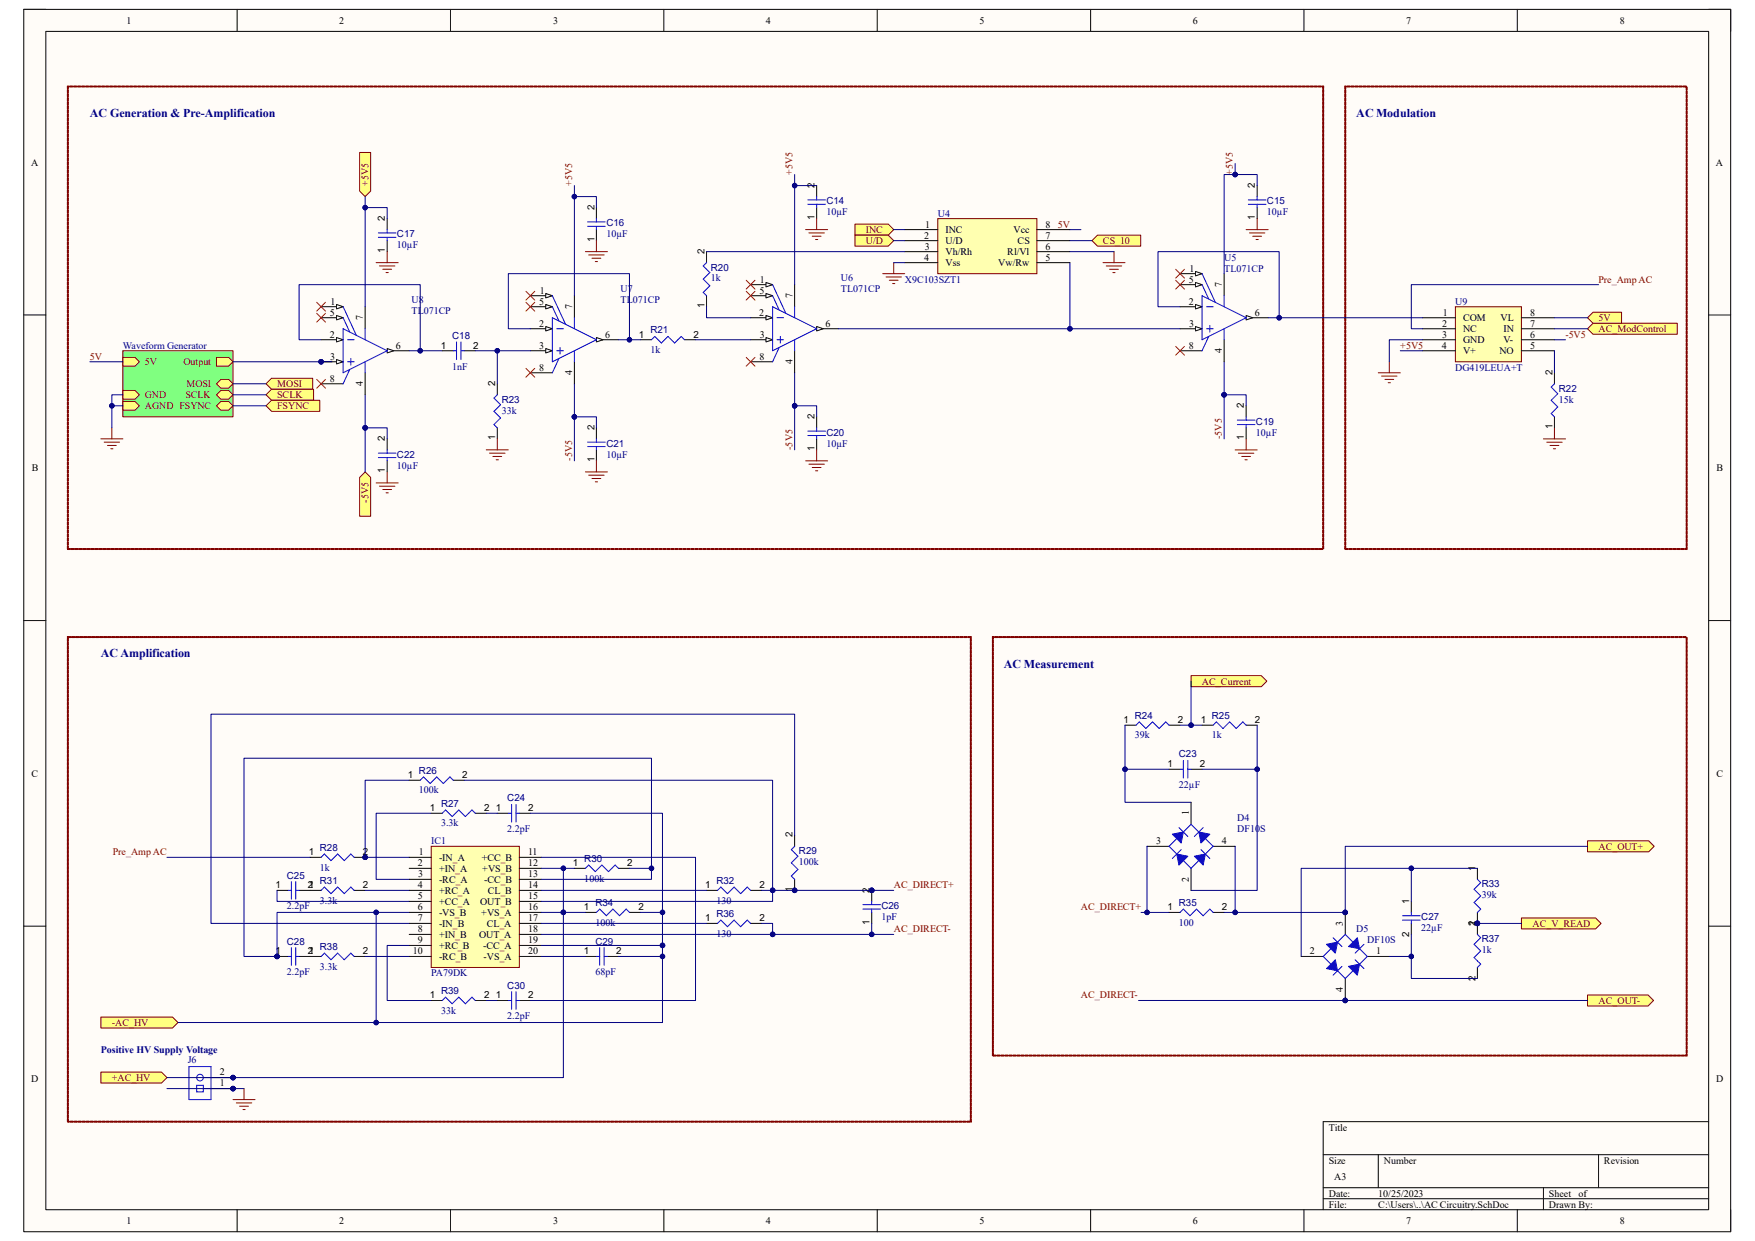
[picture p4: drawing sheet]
<svg xmlns="http://www.w3.org/2000/svg" width="297mm" height="210mm" viewBox="0 0 297 210" stroke-linecap="round" stroke-linejoin="round" font-family="sans-serif">
<defs><g id="words">
<g font-size="2" fill="#000080">
<text x="15.2" y="19.8">AC Generation &amp; Pre-Amplification</text>
<text x="229.5" y="19.8">AC Modulation</text>
<text x="17.1" y="111.1">AC Amplification</text>
<text x="169.9" y="113">AC Measurement</text>
</g>
<g font-size="1.7">
<text x="21.4" y="4">1</text>
<text x="57.4" y="4">2</text>
<text x="93.6" y="4">3</text>
<text x="129.6" y="4">4</text>
<text x="165.8" y="4">5</text>
<text x="201.8" y="4">6</text>
<text x="238" y="4">7</text>
<text x="274.1" y="4">8</text>
<text x="5.3" y="28">A</text>
<text x="290.4" y="28">A</text>
<text x="100.6" y="35.5" transform="rotate(-90 100.6 35.5)">2</text>
<text x="137.8" y="31.8" transform="rotate(-90 137.8 31.8)">2</text>
<text x="212.4" y="31.8" transform="rotate(-90 212.4 31.8)">2</text>
<text x="65.2" y="37.4" transform="rotate(-90 65.2 37.4)">2</text>
<text x="100.6" y="41" transform="rotate(-90 100.6 41)">1</text>
<text x="137.8" y="37.3" transform="rotate(-90 137.8 37.3)">1</text>
<text x="156.4" y="40.4">2</text>
<text x="156.6" y="38.5">1</text>
<text x="160" y="39.5">INC</text>
<text x="160" y="41.3">U/D</text>
<text x="171.5" y="39.5">Vcc</text>
<text x="172.2" y="41.3">CS</text>
<text x="177" y="40.4">7</text>
<text x="177" y="38.5">8</text>
<text x="212.4" y="37.3" transform="rotate(-90 212.4 37.3)">1</text>
<text x="65.2" y="42.8" transform="rotate(-90 65.2 42.8)">1</text>
<text x="119.2" y="43" transform="rotate(-90 119.2 43)">2</text>
<text x="128.6" y="47.8">1</text>
<text x="156.4" y="44.1">4</text>
<text x="156.5" y="42.2">3</text>
<text x="160" y="43.2">Vh/Rh</text>
<text x="160" y="45">Vss</text>
<text x="169" y="45">Vw/Rw</text>
<text x="170.5" y="43.2">Rl/Vl</text>
<text x="177" y="44.1">5</text>
<text x="177" y="42.2">6</text>
<text x="201.2" y="47.8">5</text>
<text x="201.3" y="46">1</text>
<text x="55.8" y="53.4">5</text>
<text x="55.9" y="51.6">1</text>
<text x="91.3" y="51.6">5</text>
<text x="91.4" y="49.7">1</text>
<text x="96.9" y="52.3" transform="rotate(-90 96.9 52.3)">7</text>
<text x="119.2" y="52.2" transform="rotate(-90 119.2 52.2)">1</text>
<text x="128.5" y="53.4">2</text>
<text x="128.5" y="49.7">5</text>
<text x="134.1" y="50.4" transform="rotate(-90 134.1 50.4)">7</text>
<text x="201.2" y="51.6">2</text>
<text x="206.8" y="48.6" transform="rotate(-90 206.8 48.6)">7</text>
<text x="212.4" y="53.4">6</text>
<text x="244.2" y="53.4">1</text>
<text x="259" y="53.4">8</text>
<text x="55.8" y="57.1">2</text>
<text x="61.4" y="54.1" transform="rotate(-90 61.4 54.1)">7</text>
<text x="67" y="59">6</text>
<text x="74.6" y="59">1</text>
<text x="80.1" y="59">2</text>
<text x="91.2" y="55.3">2</text>
<text x="91.3" y="59">3</text>
<text x="102.4" y="57.1">6</text>
<text x="108.1" y="57.1">1</text>
<text x="117.3" y="57.1">2</text>
<text x="128.6" y="57.1">3</text>
<text x="139.7" y="55.3">6</text>
<text x="201.2" y="59">8</text>
<text x="201.3" y="55.3">3</text>
<text x="206.8" y="59.8" transform="rotate(-90 206.8 59.8)">4</text>
<text x="244" y="59">4</text>
<text x="244.1" y="55.3">2</text>
<text x="244.1" y="57.1">3</text>
<text x="247.6" y="54.4">COM</text>
<text x="247.6" y="56.2">NC</text>
<text x="247.6" y="58.1">GND</text>
<text x="247.6" y="59.9">V+</text>
<text x="253.8" y="59.9">NO</text>
<text x="254" y="54.4">VL</text>
<text x="254.4" y="56.2">IN</text>
<text x="254.5" y="58.1">V-</text>
<text x="259" y="59">5</text>
<text x="259" y="57.1">6</text>
<text x="259" y="55.3">7</text>
<text x="55.8" y="64.6">8</text>
<text x="55.9" y="60.9">3</text>
<text x="61.4" y="65.4" transform="rotate(-90 61.4 65.4)">4</text>
<text x="83.8" y="65.3" transform="rotate(-90 83.8 65.3)">2</text>
<text x="91.2" y="62.7">8</text>
<text x="96.9" y="63.5" transform="rotate(-90 96.9 63.5)">4</text>
<text x="128.5" y="60.9">8</text>
<text x="134.1" y="61.6" transform="rotate(-90 134.1 61.6)">4</text>
<text x="262.7" y="63.5" transform="rotate(-90 262.7 63.5)">2</text>
<text x="137.8" y="70.9" transform="rotate(-90 137.8 70.9)">2</text>
<text x="210.5" y="69" transform="rotate(-90 210.5 69)">2</text>
<text x="65.2" y="74.6" transform="rotate(-90 65.2 74.6)">2</text>
<text x="83.8" y="74.5" transform="rotate(-90 83.8 74.5)">1</text>
<text x="100.6" y="72.8" transform="rotate(-90 100.6 72.8)">2</text>
<text x="137.8" y="76.4" transform="rotate(-90 137.8 76.4)">1</text>
<text x="210.5" y="74.5" transform="rotate(-90 210.5 74.5)">1</text>
<text x="262.7" y="72.6" transform="rotate(-90 262.7 72.6)">1</text>
<text x="5.4" y="79.8">B</text>
<text x="65.2" y="80.1" transform="rotate(-90 65.2 80.1)">1</text>
<text x="100.6" y="78.2" transform="rotate(-90 100.6 78.2)">1</text>
<text x="290.5" y="79.8">B</text>
<text x="190.1" y="122.4">1</text>
<text x="199.3" y="122.4">2</text>
<text x="203.2" y="122.4">1</text>
<text x="212.4" y="122.4">2</text>
<text x="5.3" y="131.4">C</text>
<text x="69" y="131.7">1</text>
<text x="78.2" y="131.7">2</text>
<text x="197.6" y="129.8">1</text>
<text x="203.1" y="129.8">2</text>
<text x="290.5" y="131.4">C</text>
<text x="72.7" y="137.3">1</text>
<text x="81.9" y="137.3">2</text>
<text x="83.9" y="137.3">1</text>
<text x="89.4" y="137.3">2</text>
<text x="134.1" y="141.7" transform="rotate(-90 134.1 141.7)">2</text>
<text x="195.7" y="142.9">3</text>
<text x="201.2" y="138" transform="rotate(-90 201.2 138)">1</text>
<text x="206.8" y="142.9">4</text>
<text x="52.2" y="144.7">1</text>
<text x="61.4" y="144.7">2</text>
<text x="70.7" y="146.6">2</text>
<text x="70.8" y="148.5">3</text>
<text x="70.9" y="144.7">1</text>
<text x="74.3" y="145.7">-IN_A</text>
<text x="74.3" y="147.5">+IN_A</text>
<text x="74.3" y="149.4">-RC_A</text>
<text x="81.5" y="145.7">+CC_B</text>
<text x="81.6" y="147.5">+VS_B</text>
<text x="81.9" y="149.4">-CC_B</text>
<text x="89.4" y="144.7">11</text>
<text x="89.4" y="146.6">12</text>
<text x="89.4" y="148.5">13</text>
<text x="96.9" y="146.6">1</text>
<text x="106.1" y="146.6">2</text>
<text x="201.2" y="149.2" transform="rotate(-90 201.2 149.2)">2</text>
<text x="249.7" y="147.3" transform="rotate(-90 249.7 147.3)">1</text>
<text x="46.7" y="150.3">1</text>
<text x="52.1" y="150.3">2</text>
<text x="52.2" y="150.3">1</text>
<text x="61.4" y="150.3">2</text>
<text x="70.7" y="150.3">4</text>
<text x="70.7" y="154.1">6</text>
<text x="70.7" y="152.2">5</text>
<text x="70.7" y="155.9">7</text>
<text x="74.3" y="151.3">+RC_A</text>
<text x="74.3" y="153.1">+CC_A</text>
<text x="74.3" y="155">-VS_B</text>
<text x="81.2" y="153.1">OUT_B</text>
<text x="81.4" y="155">+VS_A</text>
<text x="82.5" y="151.3">CL_B</text>
<text x="89.4" y="150.3">14</text>
<text x="89.4" y="152.2">15</text>
<text x="89.4" y="154.1">16</text>
<text x="89.4" y="155.9">17</text>
<text x="98.8" y="154.1">1</text>
<text x="108" y="154.1">2</text>
<text x="119.3" y="150.3">1</text>
<text x="119.3" y="155.9">1</text>
<text x="128.5" y="150.3">2</text>
<text x="128.5" y="155.9">2</text>
<text x="134.1" y="150.9" transform="rotate(-90 134.1 150.9)">1</text>
<text x="147.2" y="151" transform="rotate(-90 147.2 151)">2</text>
<text x="197.6" y="154.1">1</text>
<text x="206.8" y="154.1">2</text>
<text x="238.5" y="152.9" transform="rotate(-90 238.5 152.9)">1</text>
<text x="46.7" y="161.5">1</text>
<text x="52.1" y="161.5">2</text>
<text x="52.2" y="161.5">1</text>
<text x="61.4" y="161.5">2</text>
<text x="69.8" y="161.5">10</text>
<text x="70.7" y="159.6">9</text>
<text x="70.7" y="157.8">8</text>
<text x="74.3" y="156.8">-IN_B</text>
<text x="74.3" y="158.7">+IN_B</text>
<text x="74.3" y="160.6">+RC_B</text>
<text x="81.1" y="158.7">OUT_A</text>
<text x="81.7" y="160.6">-CC_A</text>
<text x="82.4" y="156.8">CL_A</text>
<text x="89.4" y="157.8">18</text>
<text x="89.4" y="159.6">19</text>
<text x="89.4" y="161.5">20</text>
<text x="98.8" y="161.5">1</text>
<text x="104.3" y="161.5">2</text>
<text x="147.2" y="156.5" transform="rotate(-90 147.2 156.5)">1</text>
<text x="221.7" y="161.5">2</text>
<text x="227.3" y="156.6" transform="rotate(-90 227.3 156.6)">3</text>
<text x="232.9" y="161.5">1</text>
<text x="238.5" y="158.6" transform="rotate(-90 238.5 158.6)">2</text>
<text x="249.7" y="156.7" transform="rotate(-90 249.7 156.7)">2</text>
<text x="249.7" y="156.6" transform="rotate(-90 249.7 156.6)">1</text>
<text x="74.3" y="162.4">-RC_B</text>
<text x="81.8" y="162.4">-VS_A</text>
<text x="227.3" y="167.8" transform="rotate(-90 227.3 167.8)">4</text>
<text x="249.7" y="166" transform="rotate(-90 249.7 166)">2</text>
<text x="72.7" y="169">1</text>
<text x="81.9" y="169">2</text>
<text x="83.9" y="169">1</text>
<text x="89.4" y="169">2</text>
<text x="5.3" y="183.2">D</text>
<text x="37.2" y="183.9">1</text>
<text x="37.2" y="182">2</text>
<text x="290.4" y="183.2">D</text>
<text x="224.9" y="191.3">Title</text>
<text x="224.9" y="196.9">Size</text>
<text x="234.2" y="196.9">Number</text>
<text x="271.4" y="196.9">Revision</text>
<text x="224.9" y="202.5">Date:</text>
<text x="225.8" y="199.7">A3</text>
<text x="233.3" y="202.5">10/25/2023</text>
<text x="262.1" y="202.5">Sheet</text>
<text x="267.2" y="202.5">of</text>
<text x="21.4" y="207.2">1</text>
<text x="57.4" y="207.2">2</text>
<text x="93.6" y="207.2">3</text>
<text x="129.6" y="207.2">4</text>
<text x="165.8" y="207.2">5</text>
<text x="201.8" y="207.2">6</text>
<text x="224.9" y="204.4">File:</text>
<text x="233.3" y="204.4">C:\Users\..\AC Circuitry.SchDoc</text>
<text x="238" y="207.2">7</text>
<text x="262.1" y="204.4">Drawn By:</text>
<text x="274.1" y="207.2">8</text>
</g>
<g font-size="1.7" fill="#800000">
<text x="134.1" y="29.5" transform="rotate(-90 134.1 29.5)">+5V5</text>
<text x="208.7" y="29.5" transform="rotate(-90 208.7 29.5)">+5V5</text>
<text x="62.4" y="31.4" transform="rotate(-90 62.4 31.4)">+5V5</text>
<text x="96.9" y="31.4" transform="rotate(-90 96.9 31.4)">+5V5</text>
<text x="146.6" y="39.5">INC</text>
<text x="146.6" y="41.3">U/D</text>
<text x="179" y="38.5">5V</text>
<text x="186.6" y="41.3">CS_10</text>
<text x="270.5" y="47.8">Pre_Amp AC</text>
<text x="237" y="59">+5V5</text>
<text x="264.9" y="57.1">-5V5</text>
<text x="270.5" y="56.2">AC_ModControl</text>
<text x="270.5" y="54.4">5V</text>
<text x="15.2" y="60.9">5V</text>
<text x="24.5" y="61.8">5V</text>
<text x="31" y="61.8">Output</text>
<text x="31.5" y="65.5">MOSI</text>
<text x="46.9" y="65.5">MOSI</text>
<text x="24.5" y="69.3">AGND FSYNC</text>
<text x="24.5" y="67.4">GND</text>
<text x="31.4" y="67.4">SCLK</text>
<text x="46.9" y="67.4">SCLK</text>
<text x="46.9" y="69.3">FSYNC</text>
<text x="96.9" y="78" transform="rotate(-90 96.9 78)">-5V5</text>
<text x="134.1" y="76.1" transform="rotate(-90 134.1 76.1)">-5V5</text>
<text x="206.8" y="74.3" transform="rotate(-90 206.8 74.3)">-5V5</text>
<text x="62.4" y="85" transform="rotate(-90 62.4 85)">-5V5</text>
<text x="203.4" y="115.9">AC_Current</text>
<text x="270.5" y="143.8">AC_OUT+</text>
<text x="19.1" y="144.7">Pre_Amp AC</text>
<text x="151.3" y="150.3">AC_DIRECT+</text>
<text x="182.9" y="154.1">AC_DIRECT+</text>
<text x="151.3" y="157.8">AC_DIRECT-</text>
<text x="259.3" y="156.8">AC_V_READ</text>
<text x="18.9" y="173.6">-AC_HV</text>
<text x="182.9" y="169">AC_DIRECT-</text>
<text x="270.5" y="169.9">AC_OUT-</text>
<text x="18.9" y="182.9">+AC_HV</text>
</g>
<g font-size="1.7" fill="#000080">
<text x="139.9" y="34.6">C14</text>
<text x="214.4" y="34.6">C15</text>
<text x="67.2" y="40.2">C17</text>
<text x="102.6" y="40.2">10µF</text>
<text x="102.6" y="38.3">C16</text>
<text x="139.9" y="36.4">10µF</text>
<text x="158.7" y="36.7">U4</text>
<text x="214.4" y="36.4">10µF</text>
<text x="67.2" y="42">10µF</text>
<text x="120.3" y="47.6">1k</text>
<text x="120.3" y="45.8">R20</text>
<text x="142.3" y="47.6">U6</text>
<text x="153.1" y="47.8">X9C103SZT1</text>
<text x="207.2" y="44.1">U5</text>
<text x="207.2" y="46">TL071CP</text>
<text x="69.6" y="51.4">U8</text>
<text x="69.6" y="53.2">TL071CP</text>
<text x="105" y="49.5">U7</text>
<text x="105" y="51.4">TL071CP</text>
<text x="142.3" y="49.5">TL071CP</text>
<text x="246.3" y="51.6">U9</text>
<text x="20.8" y="59">Waveform Generator</text>
<text x="76.5" y="57.3">C18</text>
<text x="110.1" y="59.7">1k</text>
<text x="110.1" y="56.4">R21</text>
<text x="76.5" y="62.6">1nF</text>
<text x="246.3" y="62.7">DG419LEUA+T</text>
<text x="84.9" y="70">33k</text>
<text x="84.9" y="68.2">R23</text>
<text x="212.6" y="71.9">C19</text>
<text x="263.8" y="68.2">15k</text>
<text x="263.8" y="66.3">R22</text>
<text x="67.2" y="77.5">C22</text>
<text x="102.6" y="77.5">10µF</text>
<text x="102.6" y="75.6">C21</text>
<text x="139.9" y="75.6">10µF</text>
<text x="139.9" y="73.7">C20</text>
<text x="212.6" y="73.7">10µF</text>
<text x="67.2" y="79.3">10µF</text>
<text x="192.1" y="125">39k</text>
<text x="192.1" y="121.6">R24</text>
<text x="205.1" y="125">1k</text>
<text x="205.1" y="121.6">R25</text>
<text x="70.9" y="130.9">R26</text>
<text x="199.5" y="128.1">C23</text>
<text x="70.9" y="134.3">100k</text>
<text x="74.6" y="136.5">R27</text>
<text x="85.9" y="135.6">C24</text>
<text x="199.5" y="133.3">22µF</text>
<text x="73" y="142.9">IC1</text>
<text x="74.6" y="139.9">3.3k</text>
<text x="85.9" y="140.8">2.2pF</text>
<text x="209.4" y="138.9">D4</text>
<text x="209.4" y="140.8">DF10S</text>
<text x="48.6" y="148.7">C25</text>
<text x="54.1" y="147.4">1k</text>
<text x="54.1" y="144">R28</text>
<text x="54.1" y="149.6">R31</text>
<text x="98.9" y="149.2">100k</text>
<text x="98.9" y="145.9">R30</text>
<text x="121.2" y="149.6">R32</text>
<text x="135.2" y="146.4">100k</text>
<text x="135.2" y="144.6">R29</text>
<text x="48.6" y="153.9">2.2pF</text>
<text x="54.1" y="153">3.3k</text>
<text x="100.8" y="153.3">R34</text>
<text x="121.2" y="153">130</text>
<text x="121.2" y="155.2">R36</text>
<text x="149.2" y="155.7">1pF</text>
<text x="149.2" y="153.9">C26</text>
<text x="199.5" y="153.3">R35</text>
<text x="240.5" y="155.7">C27</text>
<text x="250.8" y="152">39k</text>
<text x="250.8" y="150.2">R33</text>
<text x="48.6" y="159.9">C28</text>
<text x="54.1" y="160.8">R38</text>
<text x="100.8" y="156.7">100k</text>
<text x="100.8" y="159.9">C29</text>
<text x="121.2" y="158.5">130</text>
<text x="199.5" y="156.7">100</text>
<text x="229.5" y="157.8">D5</text>
<text x="231.4" y="159.6">DF10S</text>
<text x="240.5" y="157.6">22µF</text>
<text x="250.8" y="161.3">1k</text>
<text x="250.8" y="159.5">R37</text>
<text x="48.6" y="165.1">2.2pF</text>
<text x="54.1" y="164.1">3.3k</text>
<text x="73" y="165.2">PA79DK</text>
<text x="85.9" y="167.3">C30</text>
<text x="100.8" y="165.1">68pF</text>
<text x="74.6" y="171.6">33k</text>
<text x="74.6" y="168.2">R39</text>
<text x="85.9" y="172.5">2.2pF</text>
<text x="17.1" y="178.3">Positive HV Supply Voltage</text>
<text x="31.8" y="180">J6</text>
</g>
</g></defs>
<path d="M4 1.6h288.9v206.8h-288.9z" fill-rule="evenodd" fill="#fffcf8"/>
<path d="M4 1.6h288.9v206.8h-288.9z" fill="none" stroke="#000" stroke-width=".17"/>
<path d="M7.8 5.3h281.4v199.4h-281.4z" fill-rule="evenodd" fill="#fffcf8"/>
<g fill="none" stroke="#000" stroke-width=".17">
<path d="M4 1.6h3.7M7.8 5.3h281.4v199.4h-281.4zM40.1 1.6v3.7M76.2 1.6v3.7M112.3 1.6v3.7M148.5 1.6v3.7M184.6 1.6v3.7M220.7 1.6v3.7M256.8 1.6v3.7M289.2 1.6h3.7v3.7M4 53.3h3.7M289.2 53.3h3.7"/>
<path d="M4 105h3.8M289.2 105h3.7M4 156.7h3.8M289.2 156.7h3.7M223.9 195.4h65.3M233.3 195.4v5.6M270.5 195.4v5.6M289.2 189.8h-65.3v14.9M40.1 204.7v3.7M76.2 204.7v3.7M112.4 204.7v3.7M148.5 204.7v3.7"/>
<path d="M184.6 204.7v3.7M220.7 204.7v3.7M223.9 201h65.3M223.9 202.9h65.3M256.8 204.7v3.7M261.2 201v3.7M292.9 204.7v3.7"/>
</g>
<circle cx="61.8" cy="145.1" r=".37" fill="#000080"/>
<circle cx="61.8" cy="145.1" r=".37" fill="none" stroke="#000080" stroke-width=".17"/>
<path d="M59.9 145.1h1.9" fill="none" stroke="#000" stroke-width=".17"/>
<circle cx="61.8" cy="145.1" r=".37" fill="#000080"/>
<circle cx="61.8" cy="145.1" r=".37" fill="none" stroke="#000080" stroke-width=".17"/>
<path d="M69.3 132h1.8M73 137.6h1.8M76.7 132h1.9M80.4 137.6h1.9M84.2 137.6h1.8M87.9 137.6h1.9M52.5 145.1h1.8M84.2 169.3h1.8M87.9 169.3h1.9" fill="none" stroke="#000" stroke-width=".17"/>
<path d="M71.1 132l.6-.5 1.1 1.1 1.1-1.1 1.1 1.1 1.1-1.1 .6 .5M74.8 137.6l.6-.5 1.1 1.1 1.1-1.1 1.2 1.1 1.1-1.1 .5 .5M86 137.6h.6M86.6 136.1v3M87.3 136.1v3M87.3 137.6h.6M54.3 145.1l.6-.6 1.1 1.1 1.1-1.1 1.2 1.1 1.1-1.1 .5 .6M86 169.3h.6M86.6 167.8v3M87.3 167.8v3M87.3 169.3h.6" fill="none" stroke="#00f" stroke-width=".17"/>
<circle cx="46.9" cy="161.9" r=".37" fill="#000080"/>
<circle cx="46.9" cy="161.9" r=".37" fill="none" stroke="#000080" stroke-width=".17"/>
<path d="M46.9 161.9h1.9" fill="none" stroke="#000" stroke-width=".17"/>
<circle cx="46.9" cy="161.9" r=".37" fill="#000080"/>
<circle cx="46.9" cy="161.9" r=".37" fill="none" stroke="#000080" stroke-width=".17"/>
<path d="M46.9 150.7h1.9M50.6 150.7h3.7M59.9 150.7h1.9M50.6 161.9h3.7M59.9 161.9h1.9M73 169.3h1.8M80.4 169.3h1.9" fill="none" stroke="#000" stroke-width=".17"/>
<path d="M48.8 150.7h.5M49.3 149.2v3M50.1 149.2v3M50.1 150.7h.5M54.3 150.7l.6-.6 1.1 1.1 1.1-1.1 1.2 1.1 1.1-1.1 .5 .6M48.8 161.9h.5M49.3 160.4v3M50.1 160.4v3M50.1 161.9h.5M54.3 161.9l.6-.6 1.1 1.1 1.1-1.1 1.2 1.1 1.1-1.1 .5 .6M74.8 169.3l.6-.5 1.1 1.1 1.1-1.1 1.2 1.1 1.1-1.1 .5 .5" fill="none" stroke="#00f" stroke-width=".17"/>
<circle cx="134.5" cy="150.7" r=".37" fill="#000080"/>
<circle cx="134.5" cy="150.7" r=".37" fill="none" stroke="#000080" stroke-width=".17"/>
<path d="M134.5 141.4v1.8M134.5 148.8v1.9" fill="none" stroke="#000" stroke-width=".17"/>
<circle cx="134.5" cy="150.7" r=".37" fill="#000080"/>
<circle cx="134.5" cy="150.7" r=".37" fill="none" stroke="#000080" stroke-width=".17"/>
<path d="M99.1 146.9l.5-.5 1.1 1.1 1.2-1.1 1.1 1.1 1.1-1.1 .6 .5M100.9 154.4l.6-.6 1.1 1.2 1.1-1.2 1.1 1.2 1.2-1.2 .5 .6M134.5 143.2l-.6 .6 1.1 1.1-1.1 1.1 1.1 1.1-1.1 1.2 .6 .5" fill="none" stroke="#00f" stroke-width=".17"/>
<path d="M97.2 146.9h1.9M99.1 154.4h1.8M104.7 146.9h1.8M106.5 154.4h1.9" fill="none" stroke="#000" stroke-width=".17"/>
<path d="M73 143.2h14.9v20.5h-14.9z" fill-rule="evenodd" fill="#ffffb0"/>
<path d="M73 143.2h14.9v20.5h-14.9z" fill="none" stroke="#800000" stroke-width=".17"/>
<g fill="none" stroke="#000" stroke-width=".17">
<path d="M69.3 145.1h3.7M69.3 146.9h3.7M69.3 148.8h3.7M69.3 150.7h3.7M69.3 152.5h3.7M69.3 154.4h3.7M69.3 156.3h3.7M69.3 158.1h3.7M69.3 160h3.7M87.9 145.1h3.7M87.9 146.9h3.7M87.9 148.8h3.7"/>
<path d="M87.9 150.7h3.7M87.9 152.5h3.7M87.9 154.4h3.7M87.9 156.3h3.7M87.9 158.1h3.7M87.9 160h3.7M69.3 161.9h3.7M87.9 161.9h3.7"/>
</g>
<path d="M17.1 172.1h12.1l.9 .9-.9 1h-12.1z" fill-rule="evenodd" fill="#ffff80"/>
<path d="M17.1 172.1h12.1l.9 .9-.9 1h-12.1z" fill="none" stroke="#800000" stroke-width=".17"/>
<circle cx="39.4" cy="184.2" r=".37" fill="#000080"/>
<circle cx="39.4" cy="184.2" r=".37" fill="none" stroke="#000080" stroke-width=".17"/>
<circle cx="39.4" cy="182.4" r=".37" fill="#000080"/>
<circle cx="39.4" cy="182.4" r=".37" fill="none" stroke="#000080" stroke-width=".17"/>
<path d="M35.7 184.2h3.7" fill="none" stroke="#000" stroke-width=".17"/>
<circle cx="39.4" cy="184.2" r=".37" fill="#000080"/>
<circle cx="39.4" cy="184.2" r=".37" fill="none" stroke="#000080" stroke-width=".17"/>
<path d="M35.7 182.4h3.7" fill="none" stroke="#000" stroke-width=".17"/>
<circle cx="39.4" cy="182.4" r=".37" fill="#000080"/>
<circle cx="39.4" cy="182.4" r=".37" fill="none" stroke="#000080" stroke-width=".17"/>
<path d="M32 180.5h3.7v5.6h-3.7zM34.4 182.4h1.3M34.4 184.2h1.3" fill="none" stroke="#00f" stroke-width=".17"/>
<circle cx="33.8" cy="182.4" r=".56" fill="#fff"/>
<g fill="none" stroke="#00f" stroke-width=".17">
<path d="M33.3 183.7h1.1v1.1h-1.1z"/>
<circle cx="33.8" cy="182.4" r=".56"/>
</g>
<path d="M17.1 181.4h10.2l1 1-1 .9h-10.2z" fill-rule="evenodd" fill="#ffff80"/>
<path d="M17.1 181.4h10.2l1 1-1 .9h-10.2z" fill="none" stroke="#800000" stroke-width=".17"/>
<path d="M201.6 135.8v3.7M194.1 143.2h3.7M197.8 154.4h1.9M201.6 146.9v3.8M205.3 154.4h1.9M205.3 143.2h3.7" fill="none" stroke="#000" stroke-width=".17"/>
<path d="M197.8 143.2l3.8-3.7 3.7 3.7-3.7 3.7zM199.7 154.4l.6-.6 1.1 1.2 1.1-1.2 1.1 1.2 1.1-1.2 .6 .6M199.9 143.8l-1.5 1.5" fill="none" stroke="#00f" stroke-width=".17"/>
<path d="M199.1 144.5l1.9 .4-1.5 1.5z" fill="#00f"/>
<path d="M199.1 144.5l1.9 .4-1.5 1.5zM199.5 140.1l1.5 1.5" fill="none" stroke="#00f" stroke-width=".17"/>
<path d="M198.4 141.2l1.9-.4-.4 1.9z" fill="#00f"/>
<path d="M198.4 141.2l1.9-.4-.4 1.9zM203.3 143.8l1.4 1.5" fill="none" stroke="#00f" stroke-width=".17"/>
<path d="M202.1 144.9l1.9-.4-.4 1.9z" fill="#00f"/>
<path d="M202.1 144.9l1.9-.4-.4 1.9zM203.6 140.1l-1.5 1.5" fill="none" stroke="#00f" stroke-width=".17"/>
<path d="M202.9 140.8l1.8 .4-1.4 1.5z" fill="#00f"/>
<path d="M192.3 122.7l.5-.5 1.1 1.1 1.2-1.1 1.1 1.1 1.1-1.1 .5 .5M199.7 130.2h.6M200.3 128.7v3M201 128.7v3M201 130.2h.6M205.3 122.7l.6-.5 1.1 1.1 1.1-1.1 1.1 1.1 1.1-1.1 .6 .5M202.9 140.8l1.8 .4-1.4 1.5z" fill="none" stroke="#00f" stroke-width=".17"/>
<path d="M190.4 122.7h1.9M197.8 130.2h1.9M197.8 122.7h1.9M201.6 130.2h1.8M203.4 122.7h1.9M210.9 122.7h1.9" fill="none" stroke="#000" stroke-width=".17"/>
<circle cx="227.7" cy="154.4" r=".37" fill="#000080"/>
<circle cx="227.7" cy="154.4" r=".37" fill="none" stroke="#000080" stroke-width=".17"/>
<circle cx="227.7" cy="169.3" r=".37" fill="#000080"/>
<circle cx="227.7" cy="169.3" r=".37" fill="none" stroke="#000080" stroke-width=".17"/>
<path d="M227.7 154.4v3.7M220.2 161.9h3.7M231.4 161.9h3.7" fill="none" stroke="#000" stroke-width=".17"/>
<circle cx="227.7" cy="154.4" r=".37" fill="#000080"/>
<circle cx="227.7" cy="154.4" r=".37" fill="none" stroke="#000080" stroke-width=".17"/>
<path d="M227.7 165.6v3.7" fill="none" stroke="#000" stroke-width=".17"/>
<circle cx="227.7" cy="169.3" r=".37" fill="#000080"/>
<circle cx="227.7" cy="169.3" r=".37" fill="none" stroke="#000080" stroke-width=".17"/>
<path d="M225.6 158.7l1.5 1.5M223.9 161.9l3.8-3.8 3.7 3.8-3.7 3.7z" fill="none" stroke="#00f" stroke-width=".17"/>
<path d="M224.5 159.8l1.9-.4-.4 1.9z" fill="#00f"/>
<path d="M224.5 159.8l1.9-.4-.4 1.9zM230.8 159.8l-1.5 1.5" fill="none" stroke="#00f" stroke-width=".17"/>
<path d="M228.2 160.2l1.5-1.5 .4 1.9z" fill="#00f"/>
<path d="M227.1 163.5l-1.5 1.5M228.2 160.2l1.5-1.5 .4 1.9z" fill="none" stroke="#00f" stroke-width=".17"/>
<path d="M226 162.4l.4 1.9-1.9-.4z" fill="#00f"/>
<path d="M226 162.4l.4 1.9-1.9-.4zM229.3 162.4l1.5 1.5" fill="none" stroke="#00f" stroke-width=".17"/>
<path d="M228.2 163.5l1.9-.3-.4 1.8z" fill="#00f"/>
<path d="M228.2 163.5l1.9-.3-.4 1.8z" fill="none" stroke="#00f" stroke-width=".17"/>
<circle cx="250" cy="156.3" r=".37" fill="#000080"/>
<circle cx="250" cy="156.3" r=".37" fill="none" stroke="#000080" stroke-width=".17"/>
<path d="M250 154.4v1.9" fill="none" stroke="#000" stroke-width=".17"/>
<circle cx="250" cy="156.3" r=".37" fill="#000080"/>
<circle cx="250" cy="156.3" r=".37" fill="none" stroke="#000080" stroke-width=".17"/>
<path d="M250 146.9v1.9" fill="none" stroke="#000" stroke-width=".17"/>
<path d="M250 148.8l.6 .6-1.1 1.1 1.1 1.1-1.1 1.1 1.1 1.1-.6 .6" fill="none" stroke="#00f" stroke-width=".17"/>
<circle cx="250" cy="156.3" r=".37" fill="#000080"/>
<circle cx="250" cy="156.3" r=".37" fill="none" stroke="#000080" stroke-width=".17"/>
<path d="M250 156.3v1.8M250 163.7v1.9" fill="none" stroke="#000" stroke-width=".17"/>
<circle cx="250" cy="156.3" r=".37" fill="#000080"/>
<circle cx="250" cy="156.3" r=".37" fill="none" stroke="#000080" stroke-width=".17"/>
<path d="M237.4 155.7h2.9M237.4 155h2.9M238.8 154.4v.6M238.8 155.7v.6M250 158.1l.6 .6-1.1 1.1 1.1 1.1-1.1 1.2 1.1 1.1-.6 .5" fill="none" stroke="#00f" stroke-width=".17"/>
<path d="M238.8 152.5v1.9M238.8 156.3v1.8" fill="none" stroke="#000" stroke-width=".17"/>
<path d="M268.7 142.3h10.3l1 .9-1 1h-10.3z" fill-rule="evenodd" fill="#ffff80"/>
<path d="M268.7 142.3h10.3l1 .9-1 1h-10.3z" fill="none" stroke="#800000" stroke-width=".17"/>
<path d="M268.7 168.4h10.2l.9 .9-.9 1h-10.2z" fill-rule="evenodd" fill="#ffff80"/>
<path d="M268.7 168.4h10.2l.9 .9-.9 1h-10.2z" fill="none" stroke="#800000" stroke-width=".17"/>
<path d="M257.5 155.3h12.5l1 1-1 .9h-12.5z" fill-rule="evenodd" fill="#ffff80"/>
<path d="M257.5 155.3h12.5l1 1-1 .9h-12.5z" fill="none" stroke="#800000" stroke-width=".17"/>
<path d="M201.6 114.3h11.9l.9 1-.9 .9h-11.9z" fill-rule="evenodd" fill="#ffff80"/>
<path d="M201.6 114.3h11.9l.9 1-.9 .9h-11.9z" fill="none" stroke="#800000" stroke-width=".17"/>
<g fill="#800000" stroke="#800000" stroke-width=".17">
<path d="M167.9 178.1h.2v.5h-.2zM167.9 177.5h.2v.5h-.2zM167.9 176.8h.2v.5h-.2zM167.9 176.1h.2v.5h-.2zM167.9 175.4h.2v.5h-.2zM167.9 174.7h.2v.5h-.2zM167.9 174.1h.2v.5h-.2zM167.9 173.4h.2v.5h-.2zM167.9 172.7h.2v.5h-.2zM167.9 172h.2v.5h-.2zM167.9 171.4h.2v.5h-.2zM167.9 170.7h.2v.5h-.2zM167.9 170h.2v.5h-.2zM167.9 169.3h.2v.5h-.2zM167.9 168.6h.2v.6h-.2zM167.9 168h.2v.5h-.2zM167.9 167.3h.2v.5h-.2zM167.9 166.6h.2v.5h-.2zM167.9 165.9h.2v.5h-.2zM167.9 165.3h.2v.5h-.2zM167.9 164.6h.2v.5h-.2zM167.9 163.9h.2v.5h-.2zM167.9 163.2h.2v.5h-.2zM167.9 162.5h.2v.6h-.2zM167.9 161.9h.2v.5h-.2zM167.9 161.2h.2v.5h-.2zM167.9 160.5h.2v.5h-.2zM167.9 159.8h.2v.5h-.2zM167.9 159.2h.2v.5h-.2zM167.9 158.5h.2v.5h-.2zM167.9 157.8h.2v.5h-.2zM167.9 157.1h.2v.5h-.2zM167.9 156.5h.2v.5h-.2zM167.9 155.8h.2v.5h-.2zM167.9 155.1h.2v.5h-.2zM167.9 154.4h.2v.5h-.2zM167.9 153.7h.2v.6h-.2zM167.9 153.1h.2v.5h-.2zM167.9 152.4h.2v.5h-.2zM167.9 151.7h.2v.5h-.2zM167.9 151h.2v.5h-.2zM167.9 150.4h.2v.5h-.2zM167.9 149.7h.2v.5h-.2zM167.9 149h.2v.5h-.2zM167.9 148.3h.2v.5h-.2zM167.9 147.6h.2v.6h-.2zM167.9 147h.2v.5h-.2zM167.9 146.3h.2v.5h-.2zM167.9 145.6h.2v.5h-.2zM167.9 144.9h.2v.5h-.2zM167.9 144.3h.2v.5h-.2zM167.9 143.6h.2v.5h-.2zM167.9 142.9h.2v.5h-.2zM167.9 142.2h.2v.5h-.2zM167.9 141.6h.2v.5h-.2zM167.9 140.9h.2v.5h-.2zM167.9 140.2h.2v.5h-.2zM167.9 139.5h.2v.5h-.2zM167.9 138.8h.2v.6h-.2zM167.9 138.2h.2v.5h-.2zM167.9 137.5h.2v.5h-.2zM167.9 136.8h.2v.5h-.2zM167.9 136.1h.2v.5h-.2zM167.9 135.5h.2v.5h-.2zM167.9 134.8h.2v.5h-.2zM167.9 134.1h.2v.5h-.2zM167.9 133.4h.2v.5h-.2zM167.9 132.7h.2v.6h-.2zM167.9 132.1h.2v.5h-.2zM167.9 131.4h.2v.5h-.2zM167.9 130.7h.2v.5h-.2zM167.9 130h.2v.5h-.2zM167.9 129.4h.2v.5h-.2zM167.9 128.7h.2v.5h-.2zM167.9 128h.2v.5h-.2zM167.9 127.3h.2v.5h-.2zM167.9 126.7h.2v.5h-.2zM167.9 126h.2v.5h-.2zM167.9 125.3h.2v.5h-.2zM167.9 124.6h.2v.5h-.2zM167.9 123.9h.2v.5h-.2zM167.9 123.3h.2v.5h-.2zM167.9 122.6h.2v.5h-.2zM167.9 121.9h.2v.5h-.2zM167.9 121.2h.2v.5h-.2zM167.9 120.6h.2v.5h-.2zM167.9 119.9h.2v.5h-.2zM167.9 119.2h.2v.5h-.2zM167.9 118.5h.2v.5h-.2zM167.9 117.8h.2v.6h-.2zM167.9 117.2h.2v.5h-.2zM167.9 116.5h.2v.5h-.2zM167.9 115.8h.2v.5h-.2zM167.9 115.1h.2v.5h-.2zM167.9 114.5h.2v.5h-.2zM167.9 113.8h.2v.5h-.2zM167.9 113.1h.2v.5h-.2zM167.9 112.4h.2v.5h-.2zM167.9 111.7h.2v.6h-.2zM167.9 111.1h.2v.5h-.2zM167.9 110.4h.2v.5h-.2zM167.9 109.7h.2v.5h-.2zM167.9 109h.2v.5h-.2zM167.9 108.4h.2v.5h-.2zM167.9 107.7h.3v.2h-.2l.1-.1v.4h-.2zM168.3 107.7h.5v.2h-.5zM169 107.7h.5v.2h-.5zM169.7 107.7h.5v.2h-.5zM170.4 107.7h.5v.2h-.5zM171 107.7h.5v.2h-.5zM171.7 107.7h.5v.2h-.5zM172.4 107.7h.5v.2h-.5zM173.1 107.7h.5v.2h-.5zM173.7 107.7h.6v.2h-.6zM174.4 107.7h.5v.2h-.5zM175.1 107.7h.5v.2h-.5zM175.8 107.7h.5v.2h-.5zM176.5 107.7h.5v.2h-.5zM177.1 107.7h.5v.2h-.5zM177.8 107.7h.5v.2h-.5zM178.5 107.7h.5v.2h-.5zM179.2 107.7h.5v.2h-.5zM179.8 107.7h.6v.2h-.6zM180.5 107.7h.5v.2h-.5zM181.2 107.7h.5v.2h-.5zM181.9 107.7h.5v.2h-.5zM182.6 107.7h.5v.2h-.5zM183.2 107.7h.5v.2h-.5zM183.9 107.7h.5v.2h-.5zM184.6 107.7h.5v.2h-.5zM185.3 107.7h.5v.2h-.5zM185.9 107.7h.5v.2h-.5zM186.6 107.7h.5v.2h-.5zM187.3 107.7h.5v.2h-.5zM188 107.7h.5v.2h-.5zM188.6 107.7h.6v.2h-.6zM189.3 107.7h.5v.2h-.5zM190 107.7h.5v.2h-.5zM190.7 107.7h.5v.2h-.5zM191.4 107.7h.5v.2h-.5zM192 107.7h.5v.2h-.5zM192.7 107.7h.5v.2h-.5zM193.4 107.7h.5v.2h-.5zM194.1 107.7h.5v.2h-.5zM194.7 107.7h.6v.2h-.6zM195.4 107.7h.5v.2h-.5zM196.1 107.7h.5v.2h-.5zM196.8 107.7h.5v.2h-.5zM197.5 107.7h.5v.2h-.5zM198.1 107.7h.5v.2h-.5zM198.8 107.7h.5v.2h-.5zM199.5 107.7h.5v.2h-.5zM200.2 107.7h.5v.2h-.5zM200.8 107.7h.5v.2h-.5zM201.5 107.7h.5v.2h-.5zM202.2 107.7h.5v.2h-.5zM202.9 107.7h.5v.2h-.5zM203.5 107.7h.6v.2h-.6zM204.2 107.7h.5v.2h-.5zM204.9 107.7h.5v.2h-.5zM205.6 107.7h.5v.2h-.5zM206.3 107.7h.5v.2h-.5zM206.9 107.7h.5v.2h-.5zM207.6 107.7h.5v.2h-.5zM208.3 107.7h.5v.2h-.5zM209 107.7h.5v.2h-.5zM209.6 107.7h.6v.2h-.6zM210.3 107.7h.5v.2h-.5zM211 107.7h.5v.2h-.5zM211.7 107.7h.5v.2h-.5zM212.4 107.7h.5v.2h-.5zM213 107.7h.5v.2h-.5zM213.7 107.7h.5v.2h-.5zM214.4 107.7h.5v.2h-.5zM215.1 107.7h.5v.2h-.5zM215.7 107.7h.5v.2h-.5zM216.4 107.7h.5v.2h-.5zM217.1 107.7h.5v.2h-.5zM217.8 107.7h.5v.2h-.5zM218.5 107.7h.5v.2h-.5zM219.1 107.7h.5v.2h-.5zM219.8 107.7h.5v.2h-.5zM220.5 107.7h.5v.2h-.5zM221.2 107.7h.5v.2h-.5zM221.8 107.7h.5v.2h-.5zM222.5 107.7h.5v.2h-.5zM223.2 107.7h.5v.2h-.5zM223.9 107.7h.5v.2h-.5zM224.5 107.7h.6v.2h-.6zM225.2 107.7h.5v.2h-.5zM225.9 107.7h.5v.2h-.5zM226.6 107.7h.5v.2h-.5zM227.3 107.7h.5v.2h-.5zM227.9 107.7h.5v.2h-.5zM228.6 107.7h.5v.2h-.5zM229.3 107.7h.5v.2h-.5zM230 107.7h.5v.2h-.5zM230.6 107.7h.6v.2h-.6zM231.3 107.7h.5v.2h-.5zM232 107.7h.5v.2h-.5zM232.7 107.7h.5v.2h-.5zM233.4 107.7h.5v.2h-.5zM234 107.7h.5v.2h-.5zM234.7 107.7h.5v.2h-.5zM235.4 107.7h.5v.2h-.5zM236.1 107.7h.5v.2h-.5zM236.7 107.7h.5v.2h-.5zM237.4 107.7h.5v.2h-.5zM238.1 107.7h.5v.2h-.5zM238.8 107.7h.5v.2h-.5zM239.4 107.7h.6v.2h-.6zM240.1 107.7h.5v.2h-.5zM240.8 107.7h.5v.2h-.5zM241.5 107.7h.5v.2h-.5zM242.2 107.7h.5v.2h-.5zM242.8 107.7h.5v.2h-.5zM243.5 107.7h.5v.2h-.5zM244.2 107.7h.5v.2h-.5zM244.9 107.7h.5v.2h-.5zM245.5 107.7h.6v.2h-.6zM246.2 107.7h.5v.2h-.5zM246.9 107.7h.5v.2h-.5zM247.6 107.7h.5v.2h-.5zM248.3 107.7h.5v.2h-.5zM248.9 107.7h.5v.2h-.5zM249.6 107.7h.5v.2h-.5zM250.3 107.7h.5v.2h-.5zM251 107.7h.5v.2h-.5zM251.6 107.7h.5v.2h-.5zM252.3 107.7h.5v.2h-.5zM253 107.7h.5v.2h-.5zM253.7 107.7h.5v.2h-.5zM254.3 107.7h.6v.2h-.6zM255 107.7h.5v.2h-.5zM255.7 107.7h.5v.2h-.5zM256.4 107.7h.5v.2h-.5zM257.1 107.7h.5v.2h-.5zM257.7 107.7h.5v.2h-.5zM258.4 107.7h.5v.2h-.5zM259.1 107.7h.5v.2h-.5zM259.8 107.7h.5v.2h-.5zM260.4 107.7h.6v.2h-.6zM261.1 107.7h.5v.2h-.5zM261.8 107.7h.5v.2h-.5zM262.5 107.7h.5v.2h-.5zM263.2 107.7h.5v.2h-.5zM263.8 107.7h.5v.2h-.5zM264.5 107.7h.5v.2h-.5zM265.2 107.7h.5v.2h-.5zM265.9 107.7h.5v.2h-.5zM266.5 107.7h.5v.2h-.5zM267.2 107.7h.5v.2h-.5zM267.9 107.7h.5v.2h-.5zM268.6 107.7h.5v.2h-.5zM269.3 107.7h.5v.2h-.5zM269.9 107.7h.5v.2h-.5zM270.6 107.7h.5v.2h-.5zM271.3 107.7h.5v.2h-.5zM272 107.7h.5v.2h-.5zM272.6 107.7h.5v.2h-.5zM273.3 107.7h.5v.2h-.5zM274 107.7h.5v.2h-.5zM274.7 107.7h.5v.2h-.5zM275.3 107.7h.6v.2h-.6zM276 107.7h.5v.2h-.5zM276.7 107.7h.5v.2h-.5zM277.4 107.7h.5v.2h-.5zM278.1 107.7h.5v.2h-.5zM278.7 107.7h.5v.2h-.5zM279.4 107.7h.5v.2h-.5zM280.1 107.7h.5v.2h-.5zM280.8 107.7h.5v.2h-.5zM281.4 107.7h.6v.2h-.6zM282.1 107.7h.5v.2h-.5zM282.8 107.7h.5v.2h-.5zM283.5 107.7h.5v.2h-.5zM284.2 107.7h.5v.2h-.5zM284.8 107.7h.5v.2h-.5zM285.4 107.9h.1v.5h-.1zM285.4 108.6h.1v.5h-.1zM285.4 109.2h.1v.5h-.1zM285.4 109.9h.1v.5h-.1zM285.4 110.6h.1v.5h-.1zM285.4 111.3h.1v.5h-.1zM285.4 112h.1v.5h-.1zM285.4 112.6h.1v.5h-.1zM285.4 113.3h.1v.5h-.1zM285.4 114h.1v.5h-.1zM285.4 114.7h.1v.5h-.1zM285.4 115.3h.1v.5h-.1zM285.4 116h.1v.5h-.1zM285.4 116.7h.1v.5h-.1zM285.4 117.4h.1v.5h-.1zM285.4 118h.1v.6h-.1zM285.4 118.7h.1v.5h-.1zM285.4 119.4h.1v.5h-.1zM285.4 120.1h.1v.5h-.1zM285.4 120.8h.1v.5h-.1zM285.4 121.4h.1v.5h-.1zM285.4 122.1h.1v.5h-.1zM285.4 122.8h.1v.5h-.1zM285.4 123.5h.1v.5h-.1zM285.4 124.1h.1v.6h-.1zM285.4 124.8h.1v.5h-.1zM285.4 125.5h.1v.5h-.1zM285.4 126.2h.1v.5h-.1zM285.4 126.9h.1v.5h-.1zM285.4 127.5h.1v.5h-.1zM285.4 128.2h.1v.5h-.1zM285.4 128.9h.1v.5h-.1zM285.4 129.6h.1v.5h-.1zM285.4 130.2h.1v.5h-.1zM285.4 130.9h.1v.5h-.1zM285.4 131.6h.1v.5h-.1zM285.4 132.3h.1v.5h-.1zM285.4 132.9h.1v.6h-.1zM285.4 133.6h.1v.5h-.1zM285.4 134.3h.1v.5h-.1zM285.4 135h.1v.5h-.1zM285.4 135.7h.1v.5h-.1zM285.4 136.3h.1v.5h-.1zM285.4 137h.1v.5h-.1zM285.4 137.7h.1v.5h-.1zM285.4 138.4h.1v.5h-.1zM285.4 139h.1v.6h-.1zM285.4 139.7h.1v.5h-.1zM285.4 140.4h.1v.5h-.1zM285.4 141.1h.1v.5h-.1zM285.4 141.8h.1v.5h-.1zM285.4 142.4h.1v.5h-.1zM285.4 143.1h.1v.5h-.1zM285.4 143.8h.1v.5h-.1zM285.4 144.5h.1v.5h-.1zM285.4 145.1h.1v.5h-.1zM285.4 145.8h.1v.5h-.1zM285.4 146.5h.1v.5h-.1zM285.4 147.2h.1v.5h-.1zM285.4 147.8h.1v.6h-.1zM285.4 148.5h.1v.5h-.1zM285.4 149.2h.1v.5h-.1zM285.4 149.9h.1v.5h-.1zM285.4 150.6h.1v.5h-.1zM285.4 151.2h.1v.5h-.1zM285.4 151.9h.1v.5h-.1zM285.4 152.6h.1v.5h-.1zM285.4 153.3h.1v.5h-.1zM285.4 153.9h.1v.6h-.1zM285.4 154.6h.1v.5h-.1zM285.4 155.3h.1v.5h-.1zM285.4 156h.1v.5h-.1zM285.4 156.7h.1v.5h-.1zM285.4 157.3h.1v.5h-.1zM285.4 158h.1v.5h-.1zM285.4 158.7h.1v.5h-.1zM285.4 159.4h.1v.5h-.1zM285.4 160h.1v.5h-.1zM285.4 160.7h.1v.5h-.1zM285.4 161.4h.1v.5h-.1zM285.4 162.1h.1v.5h-.1zM285.4 162.8h.1v.5h-.1zM285.4 163.4h.1v.5h-.1zM285.4 164.1h.1v.5h-.1zM285.4 164.8h.1v.5h-.1zM285.4 165.5h.1v.5h-.1zM285.4 166.1h.1v.5h-.1zM285.4 166.8h.1v.5h-.1zM285.4 167.5h.1v.5h-.1zM285.4 168.2h.1v.5h-.1zM285.4 168.8h.1v.6h-.1zM285.4 169.5h.1v.5h-.1zM285.4 170.2h.1v.5h-.1zM285.4 170.9h.1v.5h-.1zM285.4 171.6h.1v.5h-.1zM285.4 172.2h.1v.5h-.1zM285.4 172.9h.1v.5h-.1zM285.4 173.6h.1v.5h-.1zM285.4 174.3h.1v.5h-.1zM285.4 174.9h.1v.6h-.1zM285.4 175.6h.1v.5h-.1zM285.4 176.3h.1v.5h-.1zM285.4 177h.1v.5h-.1zM285.4 177.7h.1v.5h-.1zM285.4 178.3h.1v.4h-.3v-.1h.2zM284.6 178.6h.5v.1h-.5zM283.9 178.6h.5v.1h-.5zM283.2 178.6h.5v.1h-.5zM282.5 178.6h.5v.1h-.5zM281.8 178.6h.6v.1h-.6zM281.2 178.6h.5v.1h-.5zM280.5 178.6h.5v.1h-.5zM279.8 178.6h.5v.1h-.5zM279.1 178.6h.5v.1h-.5zM278.5 178.6h.5v.1h-.5zM277.8 178.6h.5v.1h-.5zM277.1 178.6h.5v.1h-.5zM276.4 178.6h.5v.1h-.5zM275.7 178.6h.6v.1h-.6zM275.1 178.6h.5v.1h-.5zM274.4 178.6h.5v.1h-.5zM273.7 178.6h.5v.1h-.5zM273 178.6h.5v.1h-.5zM272.4 178.6h.5v.1h-.5zM271.7 178.6h.5v.1h-.5zM271 178.6h.5v.1h-.5zM270.3 178.6h.5v.1h-.5zM269.7 178.6h.5v.1h-.5zM269 178.6h.5v.1h-.5zM268.3 178.6h.5v.1h-.5zM267.6 178.6h.5v.1h-.5zM266.9 178.6h.6v.1h-.6zM266.3 178.6h.5v.1h-.5zM265.6 178.6h.5v.1h-.5zM264.9 178.6h.5v.1h-.5zM264.2 178.6h.5v.1h-.5zM263.6 178.6h.5v.1h-.5zM262.9 178.6h.5v.1h-.5zM262.2 178.6h.5v.1h-.5zM261.5 178.6h.5v.1h-.5zM260.8 178.6h.6v.1h-.6zM260.2 178.6h.5v.1h-.5zM259.5 178.6h.5v.1h-.5zM258.8 178.6h.5v.1h-.5zM258.1 178.6h.5v.1h-.5zM257.5 178.6h.5v.1h-.5zM256.8 178.6h.5v.1h-.5zM256.1 178.6h.5v.1h-.5zM255.4 178.6h.5v.1h-.5zM254.8 178.6h.5v.1h-.5zM254.1 178.6h.5v.1h-.5zM253.4 178.6h.5v.1h-.5zM252.7 178.6h.5v.1h-.5zM252 178.6h.6v.1h-.6zM251.4 178.6h.5v.1h-.5zM250.7 178.6h.5v.1h-.5zM250 178.6h.5v.1h-.5zM249.3 178.6h.5v.1h-.5zM248.7 178.6h.5v.1h-.5zM248 178.6h.5v.1h-.5zM247.3 178.6h.5v.1h-.5zM246.6 178.6h.5v.1h-.5zM245.9 178.6h.6v.1h-.6zM245.3 178.6h.5v.1h-.5zM244.6 178.6h.5v.1h-.5zM243.9 178.6h.5v.1h-.5zM243.2 178.6h.5v.1h-.5zM242.6 178.6h.5v.1h-.5zM241.9 178.6h.5v.1h-.5zM241.2 178.6h.5v.1h-.5zM240.5 178.6h.5v.1h-.5zM239.9 178.6h.5v.1h-.5zM239.2 178.6h.5v.1h-.5zM238.5 178.6h.5v.1h-.5zM237.8 178.6h.5v.1h-.5zM237.1 178.6h.5v.1h-.5zM236.5 178.6h.5v.1h-.5zM235.8 178.6h.5v.1h-.5zM235.1 178.6h.5v.1h-.5zM234.4 178.6h.5v.1h-.5zM233.8 178.6h.5v.1h-.5zM233.1 178.6h.5v.1h-.5zM232.4 178.6h.5v.1h-.5zM231.7 178.6h.5v.1h-.5zM231 178.6h.6v.1h-.6zM230.4 178.6h.5v.1h-.5zM229.7 178.6h.5v.1h-.5zM229 178.6h.5v.1h-.5zM228.3 178.6h.5v.1h-.5zM227.7 178.6h.5v.1h-.5zM227 178.6h.5v.1h-.5zM226.3 178.6h.5v.1h-.5zM225.6 178.6h.5v.1h-.5zM224.9 178.6h.6v.1h-.6zM224.3 178.6h.5v.1h-.5zM223.6 178.6h.5v.1h-.5zM222.9 178.6h.5v.1h-.5zM222.2 178.6h.5v.1h-.5zM221.6 178.6h.5v.1h-.5zM220.9 178.6h.5v.1h-.5zM220.2 178.6h.5v.1h-.5zM219.5 178.6h.5v.1h-.5zM218.9 178.6h.5v.1h-.5zM218.2 178.6h.5v.1h-.5zM217.5 178.6h.5v.1h-.5zM216.8 178.6h.5v.1h-.5zM216.1 178.6h.6v.1h-.6zM215.5 178.6h.5v.1h-.5zM214.8 178.6h.5v.1h-.5zM214.1 178.6h.5v.1h-.5zM213.4 178.6h.5v.1h-.5zM212.8 178.6h.5v.1h-.5zM212.1 178.6h.5v.1h-.5zM211.4 178.6h.5v.1h-.5zM210.7 178.6h.5v.1h-.5zM210 178.6h.6v.1h-.6zM209.4 178.6h.5v.1h-.5zM208.7 178.6h.5v.1h-.5zM208 178.6h.5v.1h-.5zM207.3 178.6h.5v.1h-.5zM206.7 178.6h.5v.1h-.5zM206 178.6h.5v.1h-.5zM205.3 178.6h.5v.1h-.5zM204.6 178.6h.5v.1h-.5zM204 178.6h.5v.1h-.5zM203.3 178.6h.5v.1h-.5zM202.6 178.6h.5v.1h-.5zM201.9 178.6h.5v.1h-.5zM201.2 178.6h.6v.1h-.6zM200.6 178.6h.5v.1h-.5zM199.9 178.6h.5v.1h-.5zM199.2 178.6h.5v.1h-.5zM198.5 178.6h.5v.1h-.5zM197.9 178.6h.5v.1h-.5zM197.2 178.6h.5v.1h-.5zM196.5 178.6h.5v.1h-.5zM195.8 178.6h.5v.1h-.5zM195.1 178.6h.6v.1h-.6zM194.5 178.6h.5v.1h-.5zM193.8 178.6h.5v.1h-.5zM193.1 178.6h.5v.1h-.5zM192.4 178.6h.5v.1h-.5zM191.8 178.6h.5v.1h-.5zM191.1 178.6h.5v.1h-.5zM190.4 178.6h.5v.1h-.5zM189.7 178.6h.5v.1h-.5zM189.1 178.6h.5v.1h-.5zM188.4 178.6h.5v.1h-.5zM187.7 178.6h.5v.1h-.5zM187 178.6h.5v.1h-.5zM186.3 178.6h.5v.1h-.5zM185.7 178.6h.5v.1h-.5zM185 178.6h.5v.1h-.5zM184.3 178.6h.5v.1h-.5zM183.6 178.6h.5v.1h-.5zM183 178.6h.5v.1h-.5zM182.3 178.6h.5v.1h-.5zM181.6 178.6h.5v.1h-.5zM180.9 178.6h.5v.1h-.5zM180.2 178.6h.6v.1h-.6zM179.6 178.6h.5v.1h-.5zM178.9 178.6h.5v.1h-.5zM178.2 178.6h.5v.1h-.5zM177.5 178.6h.5v.1h-.5zM176.9 178.6h.5v.1h-.5zM176.2 178.6h.5v.1h-.5zM175.5 178.6h.5v.1h-.5zM174.8 178.6h.5v.1h-.5zM174.1 178.6h.6v.1h-.6zM173.5 178.6h.5v.1h-.5zM172.8 178.6h.5v.1h-.5zM172.1 178.6h.5v.1h-.5zM171.4 178.6h.5v.1h-.5zM170.8 178.6h.5v.1h-.5zM170.1 178.6h.5v.1h-.5zM169.4 178.6h.5v.1h-.5zM168.7 178.6h.5v.1h-.5zM168.1 178.6h.5v.1h-.5z"/>
<path d="M11.4 189.3h.2v.5h-.2zM11.4 188.6h.2v.5h-.2zM11.4 188h.2v.5h-.2zM11.4 187.3h.2v.5h-.2zM11.4 186.6h.2v.5h-.2zM11.4 185.9h.2v.5h-.2zM11.4 185.3h.2v.5h-.2zM11.4 184.6h.2v.5h-.2zM11.4 183.9h.2v.5h-.2zM11.4 183.2h.2v.5h-.2zM11.4 182.5h.2v.5h-.2zM11.4 181.9h.2v.5h-.2zM11.4 181.2h.2v.5h-.2zM11.4 180.5h.2v.5h-.2zM11.4 179.8h.2v.5h-.2zM11.4 179.2h.2v.5h-.2zM11.4 178.5h.2v.5h-.2zM11.4 177.8h.2v.5h-.2zM11.4 177.1h.2v.5h-.2zM11.4 176.4h.2v.5h-.2zM11.4 175.8h.2v.5h-.2zM11.4 175.1h.2v.5h-.2zM11.4 174.4h.2v.5h-.2zM11.4 173.7h.2v.5h-.2zM11.4 173h.2v.6h-.2zM11.4 172.4h.2v.5h-.2zM11.4 171.7h.2v.5h-.2zM11.4 171h.2v.5h-.2zM11.4 170.3h.2v.5h-.2zM11.4 169.7h.2v.5h-.2zM11.4 169h.2v.5h-.2zM11.4 168.3h.2v.5h-.2zM11.4 167.6h.2v.5h-.2zM11.4 167h.2v.5h-.2zM11.4 166.3h.2v.5h-.2zM11.4 165.6h.2v.5h-.2zM11.4 164.9h.2v.5h-.2zM11.4 164.2h.2v.6h-.2zM11.4 163.6h.2v.5h-.2zM11.4 162.9h.2v.5h-.2zM11.4 162.2h.2v.5h-.2zM11.4 161.5h.2v.5h-.2zM11.4 160.9h.2v.5h-.2zM11.4 160.2h.2v.5h-.2zM11.4 159.5h.2v.5h-.2zM11.4 158.8h.2v.5h-.2zM11.4 158.1h.2v.6h-.2zM11.4 157.5h.2v.5h-.2zM11.4 156.8h.2v.5h-.2zM11.4 156.1h.2v.5h-.2zM11.4 155.4h.2v.5h-.2zM11.4 154.8h.2v.5h-.2zM11.4 154.1h.2v.5h-.2zM11.4 153.4h.2v.5h-.2zM11.4 152.7h.2v.5h-.2zM11.4 152.1h.2v.5h-.2zM11.4 151.4h.2v.5h-.2zM11.4 150.7h.2v.5h-.2zM11.4 150h.2v.5h-.2zM11.4 149.3h.2v.5h-.2zM11.4 148.7h.2v.5h-.2zM11.4 148h.2v.5h-.2zM11.4 147.3h.2v.5h-.2zM11.4 146.6h.2v.5h-.2zM11.4 146h.2v.5h-.2zM11.4 145.3h.2v.5h-.2zM11.4 144.6h.2v.5h-.2zM11.4 143.9h.2v.5h-.2zM11.4 143.2h.2v.6h-.2zM11.4 142.6h.2v.5h-.2zM11.4 141.9h.2v.5h-.2zM11.4 141.2h.2v.5h-.2zM11.4 140.5h.2v.5h-.2zM11.4 139.9h.2v.5h-.2zM11.4 139.2h.2v.5h-.2zM11.4 138.5h.2v.5h-.2zM11.4 137.8h.2v.5h-.2zM11.4 137.1h.2v.6h-.2zM11.4 136.5h.2v.5h-.2zM11.4 135.8h.2v.5h-.2zM11.4 135.1h.2v.5h-.2zM11.4 134.4h.2v.5h-.2zM11.4 133.8h.2v.5h-.2zM11.4 133.1h.2v.5h-.2zM11.4 132.4h.2v.5h-.2zM11.4 131.7h.2v.5h-.2zM11.4 131.1h.2v.5h-.2zM11.4 130.4h.2v.5h-.2zM11.4 129.7h.2v.5h-.2zM11.4 129h.2v.5h-.2zM11.4 128.3h.2v.6h-.2zM11.4 127.7h.2v.5h-.2zM11.4 127h.2v.5h-.2zM11.4 126.3h.2v.5h-.2zM11.4 125.6h.2v.5h-.2zM11.4 125h.2v.5h-.2zM11.4 124.3h.2v.5h-.2zM11.4 123.6h.2v.5h-.2zM11.4 122.9h.2v.5h-.2zM11.4 122.2h.2v.6h-.2zM11.4 121.6h.2v.5h-.2zM11.4 120.9h.2v.5h-.2zM11.4 120.2h.2v.5h-.2zM11.4 119.5h.2v.5h-.2zM11.4 118.9h.2v.5h-.2zM11.4 118.2h.2v.5h-.2zM11.4 117.5h.2v.5h-.2zM11.4 116.8h.2v.5h-.2zM11.4 116.2h.2v.5h-.2zM11.4 115.5h.2v.5h-.2zM11.4 114.8h.2v.5h-.2zM11.4 114.1h.2v.5h-.2zM11.4 113.4h.2v.6h-.2zM11.4 112.8h.2v.5h-.2zM11.4 112.1h.2v.5h-.2zM11.4 111.4h.2v.5h-.2zM11.4 110.7h.2v.5h-.2zM11.4 110.1h.2v.5h-.2zM11.4 109.4h.2v.5h-.2zM11.4 108.7h.2v.5h-.2zM11.4 108h.2v.5h-.2zM11.4 107.7h.5v.2h-.4l.1-.1-.2 .1zM12.1 107.7h.5v.2h-.5zM12.8 107.7h.5v.2h-.5zM13.5 107.7h.5v.2h-.5zM14.1 107.7h.6v.2h-.6zM14.8 107.7h.5v.2h-.5zM15.5 107.7h.5v.2h-.5zM16.2 107.7h.5v.2h-.5zM16.9 107.7h.5v.2h-.5zM17.5 107.7h.5v.2h-.5zM18.2 107.7h.5v.2h-.5zM18.9 107.7h.5v.2h-.5zM19.6 107.7h.5v.2h-.5zM20.2 107.7h.6v.2h-.6zM20.9 107.7h.5v.2h-.5zM21.6 107.7h.5v.2h-.5zM22.3 107.7h.5v.2h-.5zM23 107.7h.5v.2h-.5zM23.6 107.7h.5v.2h-.5zM24.3 107.7h.5v.2h-.5zM25 107.7h.5v.2h-.5zM25.7 107.7h.5v.2h-.5zM26.3 107.7h.5v.2h-.5zM27 107.7h.5v.2h-.5zM27.7 107.7h.5v.2h-.5zM28.4 107.7h.5v.2h-.5zM29.1 107.7h.5v.2h-.5zM29.7 107.7h.5v.2h-.5zM30.4 107.7h.5v.2h-.5zM31.1 107.7h.5v.2h-.5zM31.8 107.7h.5v.2h-.5zM32.4 107.7h.5v.2h-.5zM33.1 107.7h.5v.2h-.5zM33.8 107.7h.5v.2h-.5zM34.5 107.7h.5v.2h-.5zM35.1 107.7h.6v.2h-.6zM35.8 107.7h.5v.2h-.5zM36.5 107.7h.5v.2h-.5zM37.2 107.7h.5v.2h-.5zM37.9 107.7h.5v.2h-.5zM38.5 107.7h.5v.2h-.5zM39.2 107.7h.5v.2h-.5zM39.9 107.7h.5v.2h-.5zM40.6 107.7h.5v.2h-.5zM41.2 107.7h.6v.2h-.6zM41.9 107.7h.5v.2h-.5zM42.6 107.7h.5v.2h-.5zM43.3 107.7h.5v.2h-.5zM44 107.7h.5v.2h-.5zM44.6 107.7h.5v.2h-.5zM45.3 107.7h.5v.2h-.5zM46 107.7h.5v.2h-.5zM46.7 107.7h.5v.2h-.5zM47.3 107.7h.5v.2h-.5zM48 107.7h.5v.2h-.5zM48.7 107.7h.5v.2h-.5zM49.4 107.7h.5v.2h-.5zM50 107.7h.6v.2h-.6zM50.7 107.7h.5v.2h-.5zM51.4 107.7h.5v.2h-.5zM52.1 107.7h.5v.2h-.5zM52.8 107.7h.5v.2h-.5zM53.4 107.7h.5v.2h-.5zM54.1 107.7h.5v.2h-.5zM54.8 107.7h.5v.2h-.5zM55.5 107.7h.5v.2h-.5zM56.1 107.7h.6v.2h-.6zM56.8 107.7h.5v.2h-.5zM57.5 107.7h.5v.2h-.5zM58.2 107.7h.5v.2h-.5zM58.9 107.7h.5v.2h-.5zM59.5 107.7h.5v.2h-.5zM60.2 107.7h.5v.2h-.5zM60.9 107.7h.5v.2h-.5zM61.6 107.7h.5v.2h-.5zM62.2 107.7h.5v.2h-.5zM62.9 107.7h.5v.2h-.5zM63.6 107.7h.5v.2h-.5zM64.3 107.7h.5v.2h-.5zM64.9 107.7h.6v.2h-.6zM65.6 107.7h.5v.2h-.5zM66.3 107.7h.5v.2h-.5zM67 107.7h.5v.2h-.5zM67.7 107.7h.5v.2h-.5zM68.3 107.7h.5v.2h-.5zM69 107.7h.5v.2h-.5zM69.7 107.7h.5v.2h-.5zM70.4 107.7h.5v.2h-.5zM71 107.7h.6v.2h-.6zM71.7 107.7h.5v.2h-.5zM72.4 107.7h.5v.2h-.5zM73.1 107.7h.5v.2h-.5zM73.8 107.7h.5v.2h-.5zM74.4 107.7h.5v.2h-.5zM75.1 107.7h.5v.2h-.5zM75.8 107.7h.5v.2h-.5zM76.5 107.7h.5v.2h-.5zM77.1 107.7h.5v.2h-.5zM77.8 107.7h.5v.2h-.5zM78.5 107.7h.5v.2h-.5zM79.2 107.7h.5v.2h-.5zM79.9 107.7h.5v.2h-.5zM80.5 107.7h.5v.2h-.5zM81.2 107.7h.5v.2h-.5zM81.9 107.7h.5v.2h-.5zM82.6 107.7h.5v.2h-.5zM83.2 107.7h.5v.2h-.5zM83.9 107.7h.5v.2h-.5zM84.6 107.7h.5v.2h-.5zM85.3 107.7h.5v.2h-.5zM85.9 107.7h.6v.2h-.6zM86.6 107.7h.5v.2h-.5zM87.3 107.7h.5v.2h-.5zM88 107.7h.5v.2h-.5zM88.7 107.7h.5v.2h-.5zM89.3 107.7h.5v.2h-.5zM90 107.7h.5v.2h-.5zM90.7 107.7h.5v.2h-.5zM91.4 107.7h.5v.2h-.5zM92 107.7h.6v.2h-.6zM92.7 107.7h.5v.2h-.5zM93.4 107.7h.5v.2h-.5zM94.1 107.7h.5v.2h-.5zM94.8 107.7h.5v.2h-.5zM95.4 107.7h.5v.2h-.5zM96.1 107.7h.5v.2h-.5zM96.8 107.7h.5v.2h-.5zM97.5 107.7h.5v.2h-.5zM98.1 107.7h.5v.2h-.5zM98.8 107.7h.5v.2h-.5zM99.5 107.7h.5v.2h-.5zM100.2 107.7h.5v.2h-.5zM100.8 107.7h.6v.2h-.6zM101.5 107.7h.5v.2h-.5zM102.2 107.7h.5v.2h-.5zM102.9 107.7h.5v.2h-.5zM103.6 107.7h.5v.2h-.5zM104.2 107.7h.5v.2h-.5zM104.9 107.7h.5v.2h-.5zM105.6 107.7h.5v.2h-.5zM106.3 107.7h.5v.2h-.5zM106.9 107.7h.6v.2h-.6zM107.6 107.7h.5v.2h-.5zM108.3 107.7h.5v.2h-.5zM109 107.7h.5v.2h-.5zM109.7 107.7h.5v.2h-.5zM110.3 107.7h.5v.2h-.5zM111 107.7h.5v.2h-.5zM111.7 107.7h.5v.2h-.5zM112.4 107.7h.5v.2h-.5zM113 107.7h.5v.2h-.5zM113.7 107.7h.5v.2h-.5zM114.4 107.7h.5v.2h-.5zM115.1 107.7h.5v.2h-.5zM115.7 107.7h.6v.2h-.6zM116.4 107.7h.5v.2h-.5zM117.1 107.7h.5v.2h-.5zM117.8 107.7h.5v.2h-.5zM118.5 107.7h.5v.2h-.5zM119.1 107.7h.5v.2h-.5zM119.8 107.7h.5v.2h-.5zM120.5 107.7h.5v.2h-.5zM121.2 107.7h.5v.2h-.5zM121.8 107.7h.6v.2h-.6zM122.5 107.7h.5v.2h-.5zM123.2 107.7h.5v.2h-.5zM123.9 107.7h.5v.2h-.5zM124.6 107.7h.5v.2h-.5zM125.2 107.7h.5v.2h-.5zM125.9 107.7h.5v.2h-.5zM126.6 107.7h.5v.2h-.5zM127.3 107.7h.5v.2h-.5zM127.9 107.7h.5v.2h-.5zM128.6 107.7h.5v.2h-.5zM129.3 107.7h.5v.2h-.5zM130 107.7h.5v.2h-.5zM130.7 107.7h.5v.2h-.5zM131.3 107.7h.5v.2h-.5zM132 107.7h.5v.2h-.5zM132.7 107.7h.5v.2h-.5zM133.4 107.7h.5v.2h-.5zM134 107.7h.5v.2h-.5zM134.7 107.7h.5v.2h-.5zM135.4 107.7h.5v.2h-.5zM136.1 107.7h.5v.2h-.5zM136.7 107.7h.6v.2h-.6zM137.4 107.7h.5v.2h-.5zM138.1 107.7h.5v.2h-.5zM138.8 107.7h.5v.2h-.5zM139.5 107.7h.5v.2h-.5zM140.1 107.7h.5v.2h-.5zM140.8 107.7h.5v.2h-.5zM141.5 107.7h.5v.2h-.5zM142.2 107.7h.5v.2h-.5zM142.8 107.7h.6v.2h-.6zM143.5 107.7h.5v.2h-.5zM144.2 107.7h.5v.2h-.5zM144.9 107.7h.5v.2h-.5zM145.6 107.7h.5v.2h-.5zM146.2 107.7h.5v.2h-.5zM146.9 107.7h.5v.2h-.5zM147.6 107.7h.5v.2h-.5zM148.3 107.7h.5v.2h-.5zM148.9 107.7h.5v.2h-.5zM149.6 107.7h.5v.2h-.5zM150.3 107.7h.5v.2h-.5zM151 107.7h.5v.2h-.5zM151.6 107.7h.6v.2h-.6zM152.3 107.7h.5v.2h-.5zM153 107.7h.5v.2h-.5zM153.7 107.7h.5v.2h-.5zM154.4 107.7h.5v.2h-.5zM155 107.7h.5v.2h-.5zM155.7 107.7h.5v.2h-.5zM156.4 107.7h.5v.2h-.5zM157.1 107.7h.5v.2h-.5zM157.7 107.7h.6v.2h-.6zM158.4 107.7h.5v.2h-.5zM159.1 107.7h.5v.2h-.5zM159.8 107.7h.5v.2h-.5zM160.5 107.7h.5v.2h-.5zM161.1 107.7h.5v.2h-.5zM161.8 107.7h.5v.2h-.5zM162.5 107.7h.5v.2h-.5zM163.2 107.7h.5v.2h-.5zM163.8 107.7h.6v.2h-.6zM164.2 108h.2v.5h-.2zM164.2 108.7h.2v.5h-.2zM164.2 109.4h.2v.5h-.2zM164.2 110.1h.2v.5h-.2zM164.2 110.7h.2v.6h-.2zM164.2 111.4h.2v.5h-.2zM164.2 112.1h.2v.5h-.2zM164.2 112.8h.2v.5h-.2zM164.2 113.5h.2v.5h-.2zM164.2 114.1h.2v.5h-.2zM164.2 114.8h.2v.5h-.2zM164.2 115.5h.2v.5h-.2zM164.2 116.2h.2v.5h-.2zM164.2 116.8h.2v.5h-.2zM164.2 117.5h.2v.5h-.2zM164.2 118.2h.2v.5h-.2zM164.2 118.9h.2v.5h-.2zM164.2 119.5h.2v.6h-.2zM164.2 120.2h.2v.5h-.2zM164.2 120.9h.2v.5h-.2zM164.2 121.6h.2v.5h-.2zM164.2 122.3h.2v.5h-.2zM164.2 122.9h.2v.5h-.2zM164.2 123.6h.2v.5h-.2zM164.2 124.3h.2v.5h-.2zM164.2 125h.2v.5h-.2zM164.2 125.6h.2v.6h-.2zM164.2 126.3h.2v.5h-.2zM164.2 127h.2v.5h-.2zM164.2 127.7h.2v.5h-.2zM164.2 128.4h.2v.5h-.2zM164.2 129h.2v.5h-.2zM164.2 129.7h.2v.5h-.2zM164.2 130.4h.2v.5h-.2zM164.2 131.1h.2v.5h-.2zM164.2 131.7h.2v.5h-.2zM164.2 132.4h.2v.5h-.2zM164.2 133.1h.2v.5h-.2zM164.2 133.8h.2v.5h-.2zM164.2 134.5h.2v.5h-.2zM164.2 135.1h.2v.5h-.2zM164.2 135.8h.2v.5h-.2zM164.2 136.5h.2v.5h-.2zM164.2 137.2h.2v.5h-.2zM164.2 137.8h.2v.5h-.2zM164.2 138.5h.2v.5h-.2zM164.2 139.2h.2v.5h-.2zM164.2 139.9h.2v.5h-.2zM164.2 140.5h.2v.6h-.2zM164.2 141.2h.2v.5h-.2zM164.2 141.9h.2v.5h-.2zM164.2 142.6h.2v.5h-.2zM164.2 143.3h.2v.5h-.2zM164.2 143.9h.2v.5h-.2zM164.2 144.6h.2v.5h-.2zM164.2 145.3h.2v.5h-.2zM164.2 146h.2v.5h-.2zM164.2 146.6h.2v.6h-.2zM164.2 147.3h.2v.5h-.2zM164.2 148h.2v.5h-.2zM164.2 148.7h.2v.5h-.2zM164.2 149.4h.2v.5h-.2zM164.2 150h.2v.5h-.2zM164.2 150.7h.2v.5h-.2zM164.2 151.4h.2v.5h-.2zM164.2 152.1h.2v.5h-.2zM164.2 152.7h.2v.5h-.2zM164.2 153.4h.2v.5h-.2zM164.2 154.1h.2v.5h-.2zM164.2 154.8h.2v.5h-.2zM164.2 155.4h.2v.6h-.2zM164.2 156.1h.2v.5h-.2zM164.2 156.8h.2v.5h-.2zM164.2 157.5h.2v.5h-.2zM164.2 158.2h.2v.5h-.2zM164.2 158.8h.2v.5h-.2zM164.2 159.5h.2v.5h-.2zM164.2 160.2h.2v.5h-.2zM164.2 160.9h.2v.5h-.2zM164.2 161.5h.2v.6h-.2zM164.2 162.2h.2v.5h-.2zM164.2 162.9h.2v.5h-.2zM164.2 163.6h.2v.5h-.2zM164.2 164.3h.2v.5h-.2zM164.2 164.9h.2v.5h-.2zM164.2 165.6h.2v.5h-.2zM164.2 166.3h.2v.5h-.2zM164.2 167h.2v.5h-.2zM164.2 167.6h.2v.5h-.2zM164.2 168.3h.2v.5h-.2zM164.2 169h.2v.5h-.2zM164.2 169.7h.2v.5h-.2zM164.2 170.3h.2v.6h-.2zM164.2 171h.2v.5h-.2zM164.2 171.7h.2v.5h-.2zM164.2 172.4h.2v.5h-.2zM164.2 173.1h.2v.5h-.2zM164.2 173.7h.2v.5h-.2zM164.2 174.4h.2v.5h-.2zM164.2 175.1h.2v.5h-.2zM164.2 175.8h.2v.5h-.2zM164.2 176.4h.2v.6h-.2zM164.2 177.1h.2v.5h-.2zM164.2 177.8h.2v.5h-.2zM164.2 178.5h.2v.5h-.2zM164.2 179.2h.2v.5h-.2zM164.2 179.8h.2v.5h-.2zM164.2 180.5h.2v.5h-.2zM164.2 181.2h.2v.5h-.2zM164.2 181.9h.2v.5h-.2zM164.2 182.5h.2v.5h-.2zM164.2 183.2h.2v.5h-.2zM164.2 183.9h.2v.5h-.2zM164.2 184.6h.2v.5h-.2zM164.2 185.3h.2v.5h-.2zM164.2 185.9h.2v.5h-.2zM164.2 186.6h.2v.5h-.2zM164.2 187.3h.2v.5h-.2zM164.2 188h.2v.5h-.2zM164.2 188.6h.2v.5h-.2zM164.2 189.3h.2v.6l-.1-.2-.1 .1zM163.6 189.7h.5v.2h-.5zM162.9 189.7h.5v.2h-.5zM162.3 189.7h.5v.2h-.5zM161.6 189.7h.5v.2h-.5zM160.9 189.7h.5v.2h-.5zM160.2 189.7h.5v.2h-.5zM159.6 189.7h.5v.2h-.5zM158.9 189.7h.5v.2h-.5zM158.2 189.7h.5v.2h-.5zM157.5 189.7h.5v.2h-.5zM156.8 189.7h.6v.2h-.6zM156.2 189.7h.5v.2h-.5zM155.5 189.7h.5v.2h-.5zM154.8 189.7h.5v.2h-.5zM154.1 189.7h.5v.2h-.5zM153.5 189.7h.5v.2h-.5zM152.8 189.7h.5v.2h-.5zM152.1 189.7h.5v.2h-.5zM151.4 189.7h.5v.2h-.5zM150.7 189.7h.6v.2h-.6zM150.1 189.7h.5v.2h-.5zM149.4 189.7h.5v.2h-.5zM148.7 189.7h.5v.2h-.5zM148 189.7h.5v.2h-.5zM147.4 189.7h.5v.2h-.5zM146.7 189.7h.5v.2h-.5zM146 189.7h.5v.2h-.5zM145.3 189.7h.5v.2h-.5zM144.7 189.7h.5v.2h-.5zM144 189.7h.5v.2h-.5zM143.3 189.7h.5v.2h-.5zM142.6 189.7h.5v.2h-.5zM141.9 189.7h.6v.2h-.6zM141.3 189.7h.5v.2h-.5zM140.6 189.7h.5v.2h-.5zM139.9 189.7h.5v.2h-.5zM139.2 189.7h.5v.2h-.5zM138.6 189.7h.5v.2h-.5zM137.9 189.7h.5v.2h-.5zM137.2 189.7h.5v.2h-.5zM136.5 189.7h.5v.2h-.5zM135.8 189.7h.6v.2h-.6zM135.2 189.7h.5v.2h-.5zM134.5 189.7h.5v.2h-.5zM133.8 189.7h.5v.2h-.5zM133.1 189.7h.5v.2h-.5zM132.5 189.7h.5v.2h-.5zM131.8 189.7h.5v.2h-.5zM131.1 189.7h.5v.2h-.5zM130.4 189.7h.5v.2h-.5zM129.8 189.7h.5v.2h-.5zM129.1 189.7h.5v.2h-.5zM128.4 189.7h.5v.2h-.5zM127.7 189.7h.5v.2h-.5zM127 189.7h.6v.2h-.6zM126.4 189.7h.5v.2h-.5zM125.7 189.7h.5v.2h-.5zM125 189.7h.5v.2h-.5zM124.3 189.7h.5v.2h-.5zM123.7 189.7h.5v.2h-.5zM123 189.7h.5v.2h-.5zM122.3 189.7h.5v.2h-.5zM121.6 189.7h.5v.2h-.5zM120.9 189.7h.6v.2h-.6zM120.3 189.7h.5v.2h-.5zM119.6 189.7h.5v.2h-.5zM118.9 189.7h.5v.2h-.5zM118.2 189.7h.5v.2h-.5zM117.6 189.7h.5v.2h-.5zM116.9 189.7h.5v.2h-.5zM116.2 189.7h.5v.2h-.5zM115.5 189.7h.5v.2h-.5zM114.9 189.7h.5v.2h-.5zM114.2 189.7h.5v.2h-.5zM113.5 189.7h.5v.2h-.5zM112.8 189.7h.5v.2h-.5zM112.1 189.7h.5v.2h-.5zM111.5 189.7h.5v.2h-.5zM110.8 189.7h.5v.2h-.5zM110.1 189.7h.5v.2h-.5zM109.4 189.7h.5v.2h-.5zM108.8 189.7h.5v.2h-.5zM108.1 189.7h.5v.2h-.5zM107.4 189.7h.5v.2h-.5zM106.7 189.7h.5v.2h-.5zM106 189.7h.6v.2h-.6zM105.4 189.7h.5v.2h-.5zM104.7 189.7h.5v.2h-.5zM104 189.7h.5v.2h-.5zM103.3 189.7h.5v.2h-.5zM102.7 189.7h.5v.2h-.5zM102 189.7h.5v.2h-.5zM101.3 189.7h.5v.2h-.5zM100.6 189.7h.5v.2h-.5zM99.9 189.7h.6v.2h-.6zM99.3 189.7h.5v.2h-.5zM98.6 189.7h.5v.2h-.5zM97.9 189.7h.5v.2h-.5zM97.2 189.7h.5v.2h-.5zM96.6 189.7h.5v.2h-.5zM95.9 189.7h.5v.2h-.5zM95.2 189.7h.5v.2h-.5zM94.5 189.7h.5v.2h-.5zM93.9 189.7h.5v.2h-.5zM93.2 189.7h.5v.2h-.5zM92.5 189.7h.5v.2h-.5zM91.8 189.7h.5v.2h-.5zM91.1 189.7h.6v.2h-.6zM90.5 189.7h.5v.2h-.5zM89.8 189.7h.5v.2h-.5zM89.1 189.7h.5v.2h-.5zM88.4 189.7h.5v.2h-.5zM87.8 189.7h.5v.2h-.5zM87.1 189.7h.5v.2h-.5zM86.4 189.7h.5v.2h-.5zM85.7 189.7h.5v.2h-.5zM85 189.7h.6v.2h-.6zM84.4 189.7h.5v.2h-.5zM83.7 189.7h.5v.2h-.5zM83 189.7h.5v.2h-.5zM82.3 189.7h.5v.2h-.5zM81.7 189.7h.5v.2h-.5zM81 189.7h.5v.2h-.5zM80.3 189.7h.5v.2h-.5zM79.6 189.7h.5v.2h-.5zM79 189.7h.5v.2h-.5zM78.3 189.7h.5v.2h-.5zM77.6 189.7h.5v.2h-.5zM76.9 189.7h.5v.2h-.5zM76.2 189.7h.6v.2h-.6zM75.6 189.7h.5v.2h-.5zM74.9 189.7h.5v.2h-.5zM74.2 189.7h.5v.2h-.5zM73.5 189.7h.5v.2h-.5zM72.9 189.7h.5v.2h-.5zM72.2 189.7h.5v.2h-.5zM71.5 189.7h.5v.2h-.5zM70.8 189.7h.5v.2h-.5zM70.1 189.7h.6v.2h-.6zM69.5 189.7h.5v.2h-.5zM68.8 189.7h.5v.2h-.5zM68.1 189.7h.5v.2h-.5zM67.4 189.7h.5v.2h-.5zM66.8 189.7h.5v.2h-.5zM66.1 189.7h.5v.2h-.5zM65.4 189.7h.5v.2h-.5zM64.7 189.7h.5v.2h-.5zM64.1 189.7h.5v.2h-.5zM63.4 189.7h.5v.2h-.5zM62.7 189.7h.5v.2h-.5zM62 189.7h.5v.2h-.5zM61.3 189.7h.5v.2h-.5zM60.7 189.7h.5v.2h-.5zM60 189.7h.5v.2h-.5zM59.3 189.7h.5v.2h-.5zM58.6 189.7h.5v.2h-.5zM58 189.7h.5v.2h-.5zM57.3 189.7h.5v.2h-.5zM56.6 189.7h.5v.2h-.5zM55.9 189.7h.5v.2h-.5zM55.2 189.7h.6v.2h-.6zM54.6 189.7h.5v.2h-.5zM53.9 189.7h.5v.2h-.5zM53.2 189.7h.5v.2h-.5zM52.5 189.7h.5v.2h-.5zM51.9 189.7h.5v.2h-.5zM51.2 189.7h.5v.2h-.5zM50.5 189.7h.5v.2h-.5zM49.8 189.7h.5v.2h-.5zM49.1 189.7h.6v.2h-.6zM48.5 189.7h.5v.2h-.5zM47.8 189.7h.5v.2h-.5zM47.1 189.7h.5v.2h-.5zM46.4 189.7h.5v.2h-.5zM45.8 189.7h.5v.2h-.5zM45.1 189.7h.5v.2h-.5zM44.4 189.7h.5v.2h-.5zM43.7 189.7h.5v.2h-.5zM43.1 189.7h.5v.2h-.5zM42.4 189.7h.5v.2h-.5zM41.7 189.7h.5v.2h-.5zM41 189.7h.5v.2h-.5zM40.3 189.7h.6v.2h-.6zM39.7 189.7h.5v.2h-.5zM39 189.7h.5v.2h-.5zM38.3 189.7h.5v.2h-.5zM37.6 189.7h.5v.2h-.5zM37 189.7h.5v.2h-.5zM36.3 189.7h.5v.2h-.5zM35.6 189.7h.5v.2h-.5zM34.9 189.7h.5v.2h-.5zM34.2 189.7h.6v.2h-.6zM33.6 189.7h.5v.2h-.5zM32.9 189.7h.5v.2h-.5zM32.2 189.7h.5v.2h-.5zM31.5 189.7h.5v.2h-.5zM30.9 189.7h.5v.2h-.5zM30.2 189.7h.5v.2h-.5zM29.5 189.7h.5v.2h-.5zM28.8 189.7h.5v.2h-.5zM28.2 189.7h.5v.2h-.5zM27.5 189.7h.5v.2h-.5zM26.8 189.7h.5v.2h-.5zM26.1 189.7h.5v.2h-.5zM25.4 189.7h.6v.2h-.6zM24.8 189.7h.5v.2h-.5zM24.1 189.7h.5v.2h-.5zM23.4 189.7h.5v.2h-.5zM22.7 189.7h.5v.2h-.5zM22.1 189.7h.5v.2h-.5zM21.4 189.7h.5v.2h-.5zM20.7 189.7h.5v.2h-.5zM20 189.7h.5v.2h-.5zM19.3 189.7h.6v.2h-.6zM18.7 189.7h.5v.2h-.5zM18 189.7h.5v.2h-.5zM17.3 189.7h.5v.2h-.5zM16.6 189.7h.5v.2h-.5zM16 189.7h.5v.2h-.5zM15.3 189.7h.5v.2h-.5zM14.6 189.7h.5v.2h-.5zM13.9 189.7h.5v.2h-.5zM13.3 189.7h.5v.2h-.5zM12.6 189.7h.5v.2h-.5zM11.9 189.7h.5v.2h-.5zM11.5 189.7h.2v.2h-.2z"/>
</g>
<circle cx="54.3" cy="61.2" r=".37" fill="#000080"/>
<circle cx="54.3" cy="61.2" r=".37" fill="none" stroke="#000080" stroke-width=".17"/>
<path d="M54.3 51.9h3.8" fill="none" stroke="#000" stroke-width=".17"/>
<path d="M57 51.5l1.1 .4-1.1 .4z" fill="#f8fcff"/>
<path d="M54.3 57.5h3.8M57 51.5l1.1 .4-1.1 .4z" fill="none" stroke="#000" stroke-width=".17"/>
<path d="M57 57.1l1.1 .4-1.1 .4z" fill="#f8fcff"/>
<path d="M57 57.1l1.1 .4-1.1 .4zM54.3 61.2h3.8" fill="none" stroke="#000" stroke-width=".17"/>
<path d="M57 60.8l1.1 .4-1.1 .4z" fill="#f8fcff"/>
<path d="M57 60.8l1.1 .4-1.1 .4z" fill="none" stroke="#000" stroke-width=".17"/>
<circle cx="54.3" cy="61.2" r=".37" fill="#000080"/>
<circle cx="54.3" cy="61.2" r=".37" fill="none" stroke="#000080" stroke-width=".17"/>
<path d="M54.3 53.8h3.8M61.8 63.1v3.7" fill="none" stroke="#000" stroke-width=".17"/>
<path d="M57 53.4l1.1 .4-1.1 .3z" fill="#f8fcff"/>
<path d="M57 53.4l1.1 .4-1.1 .3zM65.5 59.4h3.8" fill="none" stroke="#000" stroke-width=".17"/>
<path d="M65.5 59l1.1 .4-1.1 .3z" fill="#f8fcff"/>
<path d="M61.8 51.9v3.7M65.5 59l1.1 .4-1.1 .3zM54.3 64.9h3.8" fill="none" stroke="#000" stroke-width=".17"/>
<path d="M58.1 55.6l7.4 3.8-7.4 3.7zM58.1 53.8l1.1 2.4M58.1 51.9l2.2 4.8M58.8 57.5h1.1M61.8 55.6v1.9M58.8 61.2h1.1M59.2 62.5l-1.1 2.4M59.4 60.7v1.1M61.8 61.2v1.9" fill="none" stroke="#00f" stroke-width=".17"/>
<path d="M53.6 51.2l1.5 1.4M53.6 53l1.5 1.5M55.1 51.2l-1.5 1.4M55.1 53l-1.5 1.5M53.6 64.2l1.5 1.5M55.1 64.2l-1.5 1.5" fill="none" stroke="#f00" stroke-width=".17"/>
<path d="M60.9 25.8h1.8v6.5l-.9 1-.9-1z" fill-rule="evenodd" fill="#ffff80"/>
<path d="M60.9 25.8h1.8v6.5l-.9 1-.9-1z" fill="none" stroke="#800000" stroke-width=".17"/>
<path d="M60.9 80.8l.9-.9 .9 .9v6.6h-1.8z" fill-rule="evenodd" fill="#ffff80"/>
<path d="M63.7 44.4h3.7M64.2 45h2.6M64.8 45.6h1.5M65.3 46.1h.4M65.5 42.6v1.8M65.5 79.9v1.8M60.9 80.8l.9-.9 .9 .9v6.6h-1.8zM63.7 81.7h3.7M64.2 82.3h2.6M64.8 82.8h1.5M65.3 83.4h.4" fill="none" stroke="#800000" stroke-width=".17"/>
<path d="M65.5 37v1.9M65.5 40.7v1.9M74.8 59.4h1.9M78.6 59.4h1.8M89.8 50h3.7M65.5 74.3v1.8M65.5 78v1.9" fill="none" stroke="#000" stroke-width=".17"/>
<path d="M64 39.4h3M65.5 38.9v.5M64 40.2h3M65.5 40.2v.5M76.7 59.4h.6M77.3 57.9v2.9M78 57.9v2.9M78 59.4h.6M64 76.7h3M64 77.4h3M65.5 76.1v.6M65.5 77.4v.6" fill="none" stroke="#00f" stroke-width=".17"/>
<path d="M92.4 49.7l1.1 .3-1.1 .4z" fill="#f8fcff"/>
<path d="M89.8 55.6h3.7M92.4 49.7l1.1 .3-1.1 .4z" fill="none" stroke="#000" stroke-width=".17"/>
<path d="M92.4 55.3l1.1 .3-1.1 .4z" fill="#f8fcff"/>
<path d="M89.8 59.4h3.7M92.4 55.3l1.1 .3-1.1 .4z" fill="none" stroke="#000" stroke-width=".17"/>
<path d="M92.4 59l1.1 .4-1.1 .3z" fill="#f8fcff"/>
<path d="M89.8 51.9h3.7M92.4 59l1.1 .4-1.1 .3zM97.2 61.2v3.7" fill="none" stroke="#000" stroke-width=".17"/>
<path d="M92.4 51.5l1.1 .4-1.1 .4z" fill="#f8fcff"/>
<path d="M92.4 51.5l1.1 .4-1.1 .4zM100.9 57.5h3.8" fill="none" stroke="#000" stroke-width=".17"/>
<path d="M100.9 57.1l1.1 .4-1.1 .4z" fill="#f8fcff"/>
<path d="M100.9 35.1v1.9M100.9 38.9v1.8M97.2 50v3.8M100.9 57.1l1.1 .4-1.1 .4zM127 48.2h3.8M89.8 63.1h3.7M100.9 72.4v1.9M100.9 76.1v1.9" fill="none" stroke="#000" stroke-width=".17"/>
<g fill="none" stroke="#00f" stroke-width=".17">
<path d="M99.4 37.6h3M99.4 38.3h3M100.9 37v.6M100.9 38.3v.6M93.5 53.8l7.4 3.7-7.4 3.7zM93.5 51.9l1.1 2.4M93.5 50l2.2 4.9M94.2 55.6h1.1M94.2 59.4h1.1M94.8 58.8v1.1M97.2 53.8v1.8M97.2 59.4v1.8"/>
<path d="M94.6 60.7l-1.1 2.4M99.4 74.8h3M99.4 75.6h3M100.9 74.3v.5M100.9 75.6v.5"/>
</g>
<path d="M89 49.3l1.5 1.5M89 51.2l1.5 1.5M90.5 49.3l-1.5 1.5M90.5 51.2l-1.5 1.5M89 62.3l1.5 1.5M90.5 62.3l-1.5 1.5" fill="none" stroke="#f00" stroke-width=".17"/>
<path d="M99.1 42.6h3.7M99.6 43.1h2.6M100.2 43.7h1.5M100.7 44.3h.4M100.9 40.7v1.9M99.1 79.9h3.7M100.9 78v1.9M99.6 80.4h2.6M100.2 81h1.5M100.7 81.5h.4" fill="none" stroke="#800000" stroke-width=".17"/>
<path d="M129.6 47.8l1.2 .4-1.2 .4z" fill="#f8fcff"/>
<path d="M127 53.8h3.8M129.6 47.8l1.2 .4-1.2 .4z" fill="none" stroke="#000" stroke-width=".17"/>
<path d="M129.6 53.4l1.2 .4-1.2 .3z" fill="#f8fcff"/>
<path d="M127 57.5h3.8M129.6 53.4l1.2 .4-1.2 .3z" fill="none" stroke="#000" stroke-width=".17"/>
<path d="M129.6 57.1l1.2 .4-1.2 .4z" fill="#f8fcff"/>
<path d="M127 50h3.8M129.6 57.1l1.2 .4-1.2 .4zM134.5 59.4v3.7" fill="none" stroke="#000" stroke-width=".17"/>
<path d="M129.6 49.7l1.2 .3-1.2 .4z" fill="#f8fcff"/>
<path d="M129.6 49.7l1.2 .3-1.2 .4zM138.2 55.6h3.7" fill="none" stroke="#000" stroke-width=".17"/>
<path d="M138.2 55.3l1.1 .3-1.1 .4z" fill="#f8fcff"/>
<path d="M138.2 31.4v1.9M138.2 35.1v1.9M134.5 48.2v3.7M138.2 55.3l1.1 .3-1.1 .4zM199.7 46.3h3.7M127 61.2h3.8M138.2 70.5v1.9M138.2 74.3v1.8" fill="none" stroke="#000" stroke-width=".17"/>
<g fill="none" stroke="#00f" stroke-width=".17">
<path d="M136.7 33.8h3M136.7 34.6h3M138.2 33.3v.5M138.2 34.6v.5M130.8 51.9l7.4 3.7-7.4 3.8zM130.8 50l1.1 2.5M130.8 48.2l2.2 4.8M131.5 53.8h1.1M131.5 57.5h1.1M131.9 58.8l-1.1 2.4M132.1 56.9v1.2M134.5 51.9v1.9"/>
<path d="M134.5 57.5v1.9M136.7 73h3M136.7 73.7h3M138.2 72.4v.6M138.2 73.7v.6"/>
</g>
<path d="M126.3 47.4l1.5 1.5M126.3 49.3l1.5 1.5M127.8 47.4l-1.5 1.5M127.8 49.3l-1.5 1.5M126.3 60.5l1.5 1.5M127.8 60.5l-1.5 1.5" fill="none" stroke="#f00" stroke-width=".17"/>
<path d="M136.3 38.9h3.8M136.9 39.4h2.6M137.5 40h1.5M138.2 37v1.9M138 40.5h.4M136.3 78h3.8M136.9 78.6h2.6M137.5 79.1h1.5M138 79.7h.4M138.2 76.1v1.9" fill="none" stroke="#800000" stroke-width=".17"/>
<path d="M202.3 45.9l1.1 .4-1.1 .4z" fill="#f8fcff"/>
<path d="M199.7 51.9h3.7M202.3 45.9l1.1 .4-1.1 .4z" fill="none" stroke="#000" stroke-width=".17"/>
<path d="M202.3 51.5l1.1 .4-1.1 .4z" fill="#f8fcff"/>
<path d="M199.7 55.6h3.7M202.3 51.5l1.1 .4-1.1 .4z" fill="none" stroke="#000" stroke-width=".17"/>
<path d="M202.3 55.3l1.1 .3-1.1 .4z" fill="#f8fcff"/>
<path d="M199.7 48.2h3.7M202.3 55.3l1.1 .3-1.1 .4zM207.2 57.5v3.7" fill="none" stroke="#000" stroke-width=".17"/>
<path d="M202.3 47.8l1.1 .4-1.1 .4z" fill="#f8fcff"/>
<path d="M202.3 47.8l1.1 .4-1.1 .4zM210.9 53.8h3.7" fill="none" stroke="#000" stroke-width=".17"/>
<path d="M210.9 53.4l1.1 .4-1.1 .3z" fill="#f8fcff"/>
<path d="M212.8 31.4v1.9M212.8 35.1v1.9M108.4 57.5h1.9M115.8 57.5h1.9M199.7 59.4h3.7M207.2 46.3v3.7M210.9 53.4l1.1 .4-1.1 .3zM84.2 64.9v1.9M84.2 72.4v1.9M210.9 68.7v1.8M210.9 72.4v1.9" fill="none" stroke="#000" stroke-width=".17"/>
<g fill="none" stroke="#00f" stroke-width=".17">
<path d="M211.3 33.8h2.9M211.3 34.6h2.9M212.8 33.3v.5M212.8 34.6v.5M110.3 57.5l.5-.6 1.1 1.2 1.1-1.2 1.2 1.2 1.1-1.2 .5 .6M203.4 50l7.5 3.8-7.5 3.7zM203.4 48.2l1.2 2.4M203.4 46.3l2.3 4.9M204.2 51.9h1.1M204.2 55.6h1.1M204.6 56.9l-1.2 2.5M204.7 55.1v1.1"/>
<path d="M207.2 50v1.9M207.2 55.6v1.9M84.2 66.8l-.6 .6 1.1 1.1-1.1 1.1 1.1 1.1-1.1 1.1 .6 .6M209.4 71.1h3M209.4 71.9h3M210.9 70.5v.6M210.9 71.9v.5"/>
</g>
<path d="M199 58.6l1.5 1.5M199 45.6l1.5 1.5M199 47.4l1.5 1.5M200.5 58.6l-1.5 1.5M200.5 45.6l-1.5 1.5M200.5 47.4l-1.5 1.5" fill="none" stroke="#f00" stroke-width=".17"/>
<g fill="none" stroke="#800000" stroke-width=".17">
<path d="M210.9 38.9h3.7M211.5 39.4h2.6M212 40h1.5M212.8 37v1.9M212.6 40.5h.3M82.3 76.1h3.7M82.9 76.7h2.6M83.4 77.2h1.5M84 77.8h.3M84.2 74.3v1.8M209 76.1h3.8M209.6 76.7h2.6"/>
<path d="M210.1 77.2h1.5M210.7 77.8h.4M210.9 74.3v1.8"/>
</g>
<path d="M158.7 37h16.8v9.3h-16.8z" fill-rule="evenodd" fill="#ffffb0"/>
<path d="M158.7 37h16.8v9.3h-16.8z" fill="none" stroke="#800000" stroke-width=".17"/>
<path d="M153.1 38.9h5.6M175.5 38.9h5.6M153.1 40.7h5.6M153.1 42.6h5.6M153.1 44.4h5.6M175.5 40.7h5.6M175.5 42.6h5.6M175.5 44.4h5.6" fill="none" stroke="#000" stroke-width=".17"/>
<path d="M246.3 51.9h11.2v9.3h-11.2z" fill-rule="evenodd" fill="#ffffb0"/>
<path d="M246.3 51.9h11.2v9.3h-11.2zM261.2 74.3h3.7M261.8 74.8h2.6M262.3 75.4h1.5M262.9 75.9h.4M263.1 72.4v1.9" fill="none" stroke="#800000" stroke-width=".17"/>
<path d="M240.7 53.8h5.6M240.7 55.6h5.6M240.7 57.5h5.6M240.7 59.4h5.6M257.5 53.8h5.6M257.5 55.6h5.6M257.5 57.5h5.6M257.5 59.4h5.6M263.1 63.1v1.8M263.1 70.5v1.9" fill="none" stroke="#000" stroke-width=".17"/>
<path d="M263.1 64.9l-.6 .6 1.1 1.1-1.1 1.1 1.1 1.2-1.1 1.1 .6 .5" fill="none" stroke="#00f" stroke-width=".17"/>
<path d="M268.7 55.6l.9-.9h14.3v1.9h-14.3z" fill-rule="evenodd" fill="#ffff80"/>
<path d="M268.7 55.6l.9-.9h14.3v1.9h-14.3zM233.3 63.1h3.7M233.8 63.6h2.6M234.4 64.2h1.5M234.9 64.8h.4M235.1 61.2v1.9" fill="none" stroke="#800000" stroke-width=".17"/>
<path d="M268.7 53.8l.9-1h4.8v1.9h-4.8z" fill-rule="evenodd" fill="#ffff80"/>
<path d="M268.7 53.8l.9-1h4.8v1.9h-4.8z" fill="none" stroke="#800000" stroke-width=".17"/>
<path d="M20.8 59.4h18.6v11.1h-18.6z" fill-rule="evenodd" fill="#80ff80"/>
<path d="M20.8 59.4h18.6v11.1h-18.6z" fill="none" stroke="#800000" stroke-width=".17"/>
<path d="M36.6 60.5h2.1l.7 .7-.7 .8h-2.1z" fill-rule="evenodd" fill="#ffff80"/>
<path d="M36.6 60.5h2.1l.7 .7-.7 .8h-2.1z" fill="none" stroke="#800000" stroke-width=".17"/>
<path d="M20.8 67.9h2l.8 .8-.8 .7h-2z" fill-rule="evenodd" fill="#ffff80"/>
<path d="M20.8 67.9h2l.8 .8-.8 .7h-2z" fill="none" stroke="#800000" stroke-width=".17"/>
<path d="M36.6 68.7l.8-.8h1.3l.7 .8-.7 .7h-1.3z" fill-rule="evenodd" fill="#ffff80"/>
<path d="M36.6 68.7l.8-.8h1.3l.7 .8-.7 .7h-1.3z" fill="none" stroke="#800000" stroke-width=".17"/>
<path d="M37.4 64.2h1.3l.7 .7-.7 .8h-1.3l-.8-.8z" fill-rule="evenodd" fill="#ffff80"/>
<path d="M37.4 64.2h1.3l.7 .7-.7 .8h-1.3l-.8-.8z" fill="none" stroke="#800000" stroke-width=".17"/>
<path d="M37.4 66.1h1.3l.7 .7-.7 .8h-1.3l-.8-.8z" fill-rule="evenodd" fill="#ffff80"/>
<path d="M37.4 66.1h1.3l.7 .7-.7 .8h-1.3l-.8-.8z" fill="none" stroke="#800000" stroke-width=".17"/>
<path d="M20.8 66.1h2l.8 .7-.8 .8h-2z" fill-rule="evenodd" fill="#ffff80"/>
<path d="M20.8 66.1h2l.8 .7-.8 .8h-2z" fill="none" stroke="#800000" stroke-width=".17"/>
<path d="M20.8 60.5h2l.8 .7-.8 .8h-2z" fill-rule="evenodd" fill="#ffff80"/>
<path d="M17.1 74.3h3.7M17.6 74.8h2.6M18.2 75.4h1.5M18.7 75.9h.4M18.9 72.4v1.9M20.8 60.5h2l.8 .7-.8 .8h-2z" fill="none" stroke="#800000" stroke-width=".17"/>
<path d="M46 64h6.9v1.9h-6.9l-1-1z" fill-rule="evenodd" fill="#ffff80"/>
<path d="M46 64h6.9v1.9h-6.9l-1-1z" fill="none" stroke="#800000" stroke-width=".17"/>
<path d="M46 65.9h7.1v1.8h-7.1l-1-.9z" fill-rule="evenodd" fill="#ffff80"/>
<path d="M46 65.9h7.1v1.8h-7.1l-1-.9z" fill="none" stroke="#800000" stroke-width=".17"/>
<path d="M45 68.7l1-1h8.1v1.9h-8.1z" fill-rule="evenodd" fill="#ffff80"/>
<path d="M45 68.7l1-1h8.1v1.9h-8.1z" fill="none" stroke="#800000" stroke-width=".17"/>
<circle cx="209" cy="29.5" r=".37" fill="#000080"/>
<circle cx="209" cy="29.5" r=".37" fill="none" stroke="#000080" stroke-width=".17"/>
<circle cx="147.5" cy="150.7" r=".37" fill="#000080"/>
<circle cx="147.5" cy="150.7" r=".37" fill="none" stroke="#000080" stroke-width=".17"/>
<path d="M147.5 150.7v1.8M147.5 154.4v1.9" fill="none" stroke="#000" stroke-width=".17"/>
<circle cx="147.5" cy="150.7" r=".37" fill="#000080"/>
<circle cx="147.5" cy="150.7" r=".37" fill="none" stroke="#000080" stroke-width=".17"/>
<path d="M146 153.1h3M146 153.8h3M147.5 152.5v.6M147.5 153.8v.6" fill="none" stroke="#00f" stroke-width=".17"/>
<path d="M11.4 92.4h.2v.5h-.2zM11.4 91.7h.2v.5h-.2zM11.4 91h.2v.6h-.2zM11.4 90.4h.2v.5h-.2zM11.4 89.7h.2v.5h-.2zM11.4 89h.2v.5h-.2zM11.4 88.3h.2v.5h-.2zM11.4 87.7h.2v.5h-.2zM11.4 87h.2v.5h-.2zM11.4 86.3h.2v.5h-.2zM11.4 85.6h.2v.5h-.2zM11.4 85h.2v.5h-.2zM11.4 84.3h.2v.5h-.2zM11.4 83.6h.2v.5h-.2zM11.4 82.9h.2v.5h-.2zM11.4 82.2h.2v.6h-.2zM11.4 81.6h.2v.5h-.2zM11.4 80.9h.2v.5h-.2zM11.4 80.2h.2v.5h-.2zM11.4 79.5h.2v.5h-.2zM11.4 78.9h.2v.5h-.2zM11.4 78.2h.2v.5h-.2zM11.4 77.5h.2v.5h-.2zM11.4 76.8h.2v.5h-.2zM11.4 76.1h.2v.6h-.2zM11.4 75.5h.2v.5h-.2zM11.4 74.8h.2v.5h-.2zM11.4 74.1h.2v.5h-.2zM11.4 73.4h.2v.5h-.2zM11.4 72.8h.2v.5h-.2zM11.4 72.1h.2v.5h-.2zM11.4 71.4h.2v.5h-.2zM11.4 70.7h.2v.5h-.2zM11.4 70.1h.2v.5h-.2zM11.4 69.4h.2v.5h-.2zM11.4 68.7h.2v.5h-.2zM11.4 68h.2v.5h-.2zM11.4 67.3h.2v.5h-.2zM11.4 66.7h.2v.5h-.2zM11.4 66h.2v.5h-.2zM11.4 65.3h.2v.5h-.2zM11.4 64.6h.2v.5h-.2zM11.4 64h.2v.5h-.2zM11.4 63.3h.2v.5h-.2zM11.4 62.6h.2v.5h-.2zM11.4 61.9h.2v.5h-.2zM11.4 61.2h.2v.6h-.2zM11.4 60.6h.2v.5h-.2zM11.4 59.9h.2v.5h-.2zM11.4 59.2h.2v.5h-.2zM11.4 58.5h.2v.5h-.2zM11.4 57.9h.2v.5h-.2zM11.4 57.2h.2v.5h-.2zM11.4 56.5h.2v.5h-.2zM11.4 55.8h.2v.5h-.2zM11.4 55.1h.2v.6h-.2zM11.4 54.5h.2v.5h-.2zM11.4 53.8h.2v.5h-.2zM11.4 53.1h.2v.5h-.2zM11.4 52.4h.2v.5h-.2zM11.4 51.8h.2v.5h-.2zM11.4 51.1h.2v.5h-.2zM11.4 50.4h.2v.5h-.2zM11.4 49.7h.2v.5h-.2zM11.4 49.1h.2v.5h-.2zM11.4 48.4h.2v.5h-.2zM11.4 47.7h.2v.5h-.2zM11.4 47h.2v.5h-.2zM11.4 46.3h.2v.6h-.2zM11.4 45.7h.2v.5h-.2zM11.4 45h.2v.5h-.2zM11.4 44.3h.2v.5h-.2zM11.4 43.6h.2v.5h-.2zM11.4 43h.2v.5h-.2zM11.4 42.3h.2v.5h-.2zM11.4 41.6h.2v.5h-.2zM11.4 40.9h.2v.5h-.2zM11.4 40.2h.2v.6h-.2zM11.4 39.6h.2v.5h-.2zM11.4 38.9h.2v.5h-.2zM11.4 38.2h.2v.5h-.2zM11.4 37.5h.2v.5h-.2zM11.4 36.9h.2v.5h-.2zM11.4 36.2h.2v.5h-.2zM11.4 35.5h.2v.5h-.2zM11.4 34.8h.2v.5h-.2zM11.4 34.2h.2v.5h-.2zM11.4 33.5h.2v.5h-.2zM11.4 32.8h.2v.5h-.2zM11.4 32.1h.2v.5h-.2zM11.4 31.4h.2v.6h-.2zM11.4 30.8h.2v.5h-.2zM11.4 30.1h.2v.5h-.2zM11.4 29.4h.2v.5h-.2zM11.4 28.7h.2v.5h-.2zM11.4 28.1h.2v.5h-.2zM11.4 27.4h.2v.5h-.2zM11.4 26.7h.2v.5h-.2zM11.4 26h.2v.5h-.2zM11.4 25.3h.2v.6h-.2zM11.4 24.7h.2v.5h-.2zM11.4 24h.2v.5h-.2zM11.4 23.3h.2v.5h-.2zM11.4 22.6h.2v.5h-.2zM11.4 22h.2v.5h-.2zM11.4 21.3h.2v.5h-.2zM11.4 20.6h.2v.5h-.2zM11.4 19.9h.2v.5h-.2zM11.4 19.3h.2v.5h-.2zM11.4 18.6h.2v.5h-.2zM11.4 17.9h.2v.5h-.2zM11.4 17.2h.2v.5h-.2zM11.4 16.5h.2v.5h-.2zM11.4 15.9h.2v.5h-.2zM11.4 15.2h.2v.5h-.2zM11.4 14.6h.2v.1h-.1l.1-.1v.4h-.2zM11.8 14.6h.5v.1h-.5zM12.5 14.6h.5v.1h-.5zM13.1 14.6h.5v.1h-.5zM13.8 14.6h.5v.1h-.5zM14.5 14.6h.5v.1h-.5zM15.2 14.6h.5v.1h-.5zM15.8 14.6h.6v.1h-.6zM16.5 14.6h.5v.1h-.5zM17.2 14.6h.5v.1h-.5zM17.9 14.6h.5v.1h-.5zM18.6 14.6h.5v.1h-.5zM19.2 14.6h.5v.1h-.5zM19.9 14.6h.5v.1h-.5zM20.6 14.6h.5v.1h-.5zM21.3 14.6h.5v.1h-.5zM21.9 14.6h.5v.1h-.5zM22.6 14.6h.5v.1h-.5zM23.3 14.6h.5v.1h-.5zM24 14.6h.5v.1h-.5zM24.6 14.6h.6v.1h-.6zM25.3 14.6h.5v.1h-.5zM26 14.6h.5v.1h-.5zM26.7 14.6h.5v.1h-.5zM27.4 14.6h.5v.1h-.5zM28 14.6h.5v.1h-.5zM28.7 14.6h.5v.1h-.5zM29.4 14.6h.5v.1h-.5zM30.1 14.6h.5v.1h-.5zM30.7 14.6h.6v.1h-.6zM31.4 14.6h.5v.1h-.5zM32.1 14.6h.5v.1h-.5zM32.8 14.6h.5v.1h-.5zM33.5 14.6h.5v.1h-.5zM34.1 14.6h.5v.1h-.5zM34.8 14.6h.5v.1h-.5zM35.5 14.6h.5v.1h-.5zM36.2 14.6h.5v.1h-.5zM36.8 14.6h.5v.1h-.5zM37.5 14.6h.5v.1h-.5zM38.2 14.6h.5v.1h-.5zM38.9 14.6h.5v.1h-.5zM39.5 14.6h.6v.1h-.6zM40.2 14.6h.5v.1h-.5zM40.9 14.6h.5v.1h-.5zM41.6 14.6h.5v.1h-.5zM42.3 14.6h.5v.1h-.5zM42.9 14.6h.5v.1h-.5zM43.6 14.6h.5v.1h-.5zM44.3 14.6h.5v.1h-.5zM45 14.6h.5v.1h-.5zM45.6 14.6h.6v.1h-.6zM46.3 14.6h.5v.1h-.5zM47 14.6h.5v.1h-.5zM47.7 14.6h.5v.1h-.5zM48.4 14.6h.5v.1h-.5zM49 14.6h.5v.1h-.5zM49.7 14.6h.5v.1h-.5zM50.4 14.6h.5v.1h-.5zM51.1 14.6h.5v.1h-.5zM51.7 14.6h.5v.1h-.5zM52.4 14.6h.5v.1h-.5zM53.1 14.6h.5v.1h-.5zM53.8 14.6h.5v.1h-.5zM54.5 14.6h.5v.1h-.5zM55.1 14.6h.5v.1h-.5zM55.8 14.6h.5v.1h-.5zM56.5 14.6h.5v.1h-.5zM57.2 14.6h.5v.1h-.5zM57.8 14.6h.5v.1h-.5zM58.5 14.6h.5v.1h-.5zM59.2 14.6h.5v.1h-.5zM59.9 14.6h.5v.1h-.5zM60.5 14.6h.6v.1h-.6zM61.2 14.6h.5v.1h-.5zM61.9 14.6h.5v.1h-.5zM62.6 14.6h.5v.1h-.5zM63.3 14.6h.5v.1h-.5zM63.9 14.6h.5v.1h-.5zM64.6 14.6h.5v.1h-.5zM65.3 14.6h.5v.1h-.5zM66 14.6h.5v.1h-.5zM66.6 14.6h.6v.1h-.6zM67.3 14.6h.5v.1h-.5zM68 14.6h.5v.1h-.5zM68.7 14.6h.5v.1h-.5zM69.4 14.6h.5v.1h-.5zM70 14.6h.5v.1h-.5zM70.7 14.6h.5v.1h-.5zM71.4 14.6h.5v.1h-.5zM72.1 14.6h.5v.1h-.5zM72.7 14.6h.5v.1h-.5zM73.4 14.6h.5v.1h-.5zM74.1 14.6h.5v.1h-.5zM74.8 14.6h.5v.1h-.5zM75.4 14.6h.6v.1h-.6zM76.1 14.6h.5v.1h-.5zM76.8 14.6h.5v.1h-.5zM77.5 14.6h.5v.1h-.5zM78.2 14.6h.5v.1h-.5zM78.8 14.6h.5v.1h-.5zM79.5 14.6h.5v.1h-.5zM80.2 14.6h.5v.1h-.5zM80.9 14.6h.5v.1h-.5zM81.5 14.6h.6v.1h-.6zM82.2 14.6h.5v.1h-.5zM82.9 14.6h.5v.1h-.5zM83.6 14.6h.5v.1h-.5zM84.3 14.6h.5v.1h-.5zM84.9 14.6h.5v.1h-.5zM85.6 14.6h.5v.1h-.5zM86.3 14.6h.5v.1h-.5zM87 14.6h.5v.1h-.5zM87.6 14.6h.5v.1h-.5zM88.3 14.6h.5v.1h-.5zM89 14.6h.5v.1h-.5zM89.7 14.6h.5v.1h-.5zM90.3 14.6h.6v.1h-.6zM91 14.6h.5v.1h-.5zM91.7 14.6h.5v.1h-.5zM92.4 14.6h.5v.1h-.5zM93.1 14.6h.5v.1h-.5zM93.7 14.6h.5v.1h-.5zM94.4 14.6h.5v.1h-.5zM95.1 14.6h.5v.1h-.5zM95.8 14.6h.5v.1h-.5zM96.4 14.6h.6v.1h-.6zM97.1 14.6h.5v.1h-.5zM97.8 14.6h.5v.1h-.5zM98.5 14.6h.5v.1h-.5zM99.2 14.6h.5v.1h-.5zM99.8 14.6h.5v.1h-.5zM100.5 14.6h.5v.1h-.5zM101.2 14.6h.5v.1h-.5zM101.9 14.6h.5v.1h-.5zM102.5 14.6h.5v.1h-.5zM103.2 14.6h.5v.1h-.5zM103.9 14.6h.5v.1h-.5zM104.6 14.6h.5v.1h-.5zM105.3 14.6h.5v.1h-.5zM105.9 14.6h.5v.1h-.5zM106.6 14.6h.5v.1h-.5zM107.3 14.6h.5v.1h-.5zM108 14.6h.5v.1h-.5zM108.6 14.6h.5v.1h-.5zM109.3 14.6h.5v.1h-.5zM110 14.6h.5v.1h-.5zM110.7 14.6h.5v.1h-.5zM111.3 14.6h.6v.1h-.6zM112 14.6h.5v.1h-.5zM112.7 14.6h.5v.1h-.5zM113.4 14.6h.5v.1h-.5zM114.1 14.6h.5v.1h-.5zM114.7 14.6h.5v.1h-.5zM115.4 14.6h.5v.1h-.5zM116.1 14.6h.5v.1h-.5zM116.8 14.6h.5v.1h-.5zM117.4 14.6h.6v.1h-.6zM118.1 14.6h.5v.1h-.5zM118.8 14.6h.5v.1h-.5zM119.5 14.6h.5v.1h-.5zM120.2 14.6h.5v.1h-.5zM120.8 14.6h.5v.1h-.5zM121.5 14.6h.5v.1h-.5zM122.2 14.6h.5v.1h-.5zM122.9 14.6h.5v.1h-.5zM123.5 14.6h.5v.1h-.5zM124.2 14.6h.5v.1h-.5zM124.9 14.6h.5v.1h-.5zM125.6 14.6h.5v.1h-.5zM126.2 14.6h.6v.1h-.6zM126.9 14.6h.5v.1h-.5zM127.6 14.6h.5v.1h-.5zM128.3 14.6h.5v.1h-.5zM129 14.6h.5v.1h-.5zM129.6 14.6h.5v.1h-.5zM130.3 14.6h.5v.1h-.5zM131 14.6h.5v.1h-.5zM131.7 14.6h.5v.1h-.5zM132.3 14.6h.6v.1h-.6zM133 14.6h.5v.1h-.5zM133.7 14.6h.5v.1h-.5zM134.4 14.6h.5v.1h-.5zM135.1 14.6h.5v.1h-.5zM135.7 14.6h.5v.1h-.5zM136.4 14.6h.5v.1h-.5zM137.1 14.6h.5v.1h-.5zM137.8 14.6h.5v.1h-.5zM138.4 14.6h.5v.1h-.5zM139.1 14.6h.5v.1h-.5zM139.8 14.6h.5v.1h-.5zM140.5 14.6h.5v.1h-.5zM141.1 14.6h.6v.1h-.6zM141.8 14.6h.5v.1h-.5zM142.5 14.6h.5v.1h-.5zM143.2 14.6h.5v.1h-.5zM143.9 14.6h.5v.1h-.5zM144.5 14.6h.5v.1h-.5zM145.2 14.6h.5v.1h-.5zM145.9 14.6h.5v.1h-.5zM146.6 14.6h.5v.1h-.5zM147.2 14.6h.6v.1h-.6zM147.9 14.6h.5v.1h-.5zM148.6 14.6h.5v.1h-.5zM149.3 14.6h.5v.1h-.5zM150 14.6h.5v.1h-.5zM150.6 14.6h.5v.1h-.5zM151.3 14.6h.5v.1h-.5zM152 14.6h.5v.1h-.5zM152.7 14.6h.5v.1h-.5zM153.3 14.6h.5v.1h-.5zM154 14.6h.5v.1h-.5zM154.7 14.6h.5v.1h-.5zM155.4 14.6h.5v.1h-.5zM156.1 14.6h.5v.1h-.5zM156.7 14.6h.5v.1h-.5zM157.4 14.6h.5v.1h-.5zM158.1 14.6h.5v.1h-.5zM158.8 14.6h.5v.1h-.5zM159.4 14.6h.5v.1h-.5zM160.1 14.6h.5v.1h-.5zM160.8 14.6h.5v.1h-.5zM161.5 14.6h.5v.1h-.5zM162.1 14.6h.6v.1h-.6zM162.8 14.6h.5v.1h-.5zM163.5 14.6h.5v.1h-.5zM164.2 14.6h.5v.1h-.5zM164.9 14.6h.5v.1h-.5zM165.5 14.6h.5v.1h-.5zM166.2 14.6h.5v.1h-.5zM166.9 14.6h.5v.1h-.5zM167.6 14.6h.5v.1h-.5zM168.2 14.6h.6v.1h-.6zM168.9 14.6h.5v.1h-.5zM169.6 14.6h.5v.1h-.5zM170.3 14.6h.5v.1h-.5zM171 14.6h.5v.1h-.5zM171.6 14.6h.5v.1h-.5zM172.3 14.6h.5v.1h-.5zM173 14.6h.5v.1h-.5zM173.7 14.6h.5v.1h-.5zM174.3 14.6h.5v.1h-.5zM175 14.6h.5v.1h-.5zM175.7 14.6h.5v.1h-.5zM176.4 14.6h.5v.1h-.5zM177 14.6h.6v.1h-.6zM177.7 14.6h.5v.1h-.5zM178.4 14.6h.5v.1h-.5zM179.1 14.6h.5v.1h-.5zM179.8 14.6h.5v.1h-.5zM180.4 14.6h.5v.1h-.5zM181.1 14.6h.5v.1h-.5zM181.8 14.6h.5v.1h-.5zM182.5 14.6h.5v.1h-.5zM183.1 14.6h.6v.1h-.6zM183.8 14.6h.5v.1h-.5zM184.5 14.6h.5v.1h-.5zM185.2 14.6h.5v.1h-.5zM185.9 14.6h.5v.1h-.5zM186.5 14.6h.5v.1h-.5zM187.2 14.6h.5v.1h-.5zM187.9 14.6h.5v.1h-.5zM188.6 14.6h.5v.1h-.5zM189.2 14.6h.5v.1h-.5zM189.9 14.6h.5v.1h-.5zM190.6 14.6h.5v.1h-.5zM191.3 14.6h.5v.1h-.5zM191.9 14.6h.6v.1h-.6zM192.6 14.6h.5v.1h-.5zM193.3 14.6h.5v.1h-.5zM194 14.6h.5v.1h-.5zM194.7 14.6h.5v.1h-.5zM195.3 14.6h.5v.1h-.5zM196 14.6h.5v.1h-.5zM196.7 14.6h.5v.1h-.5zM197.4 14.6h.5v.1h-.5zM198 14.6h.6v.1h-.6zM198.7 14.6h.5v.1h-.5zM199.4 14.6h.5v.1h-.5zM200.1 14.6h.5v.1h-.5zM200.8 14.6h.5v.1h-.5zM201.4 14.6h.5v.1h-.5zM202.1 14.6h.5v.1h-.5zM202.8 14.6h.5v.1h-.5zM203.5 14.6h.5v.1h-.5zM204.1 14.6h.5v.1h-.5zM204.8 14.6h.5v.1h-.5zM205.5 14.6h.5v.1h-.5zM206.2 14.6h.5v.1h-.5zM206.9 14.6h.5v.1h-.5zM207.5 14.6h.5v.1h-.5zM208.2 14.6h.5v.1h-.5zM208.9 14.6h.5v.1h-.5zM209.6 14.6h.5v.1h-.5zM210.2 14.6h.5v.1h-.5zM210.9 14.6h.5v.1h-.5zM211.6 14.6h.5v.1h-.5zM212.3 14.6h.5v.1h-.5zM212.9 14.6h.6v.1h-.6zM213.6 14.6h.5v.1h-.5zM214.3 14.6h.5v.1h-.5zM215 14.6h.5v.1h-.5zM215.7 14.6h.5v.1h-.5zM216.3 14.6h.5v.1h-.5zM217 14.6h.5v.1h-.5zM217.7 14.6h.5v.1h-.5zM218.4 14.6h.5v.1h-.5zM219 14.6h.6v.1h-.6zM219.7 14.6h.5v.1h-.5zM220.4 14.6h.5v.1h-.5zM221.1 14.6h.5v.1h-.5zM221.8 14.6h.5v.1h-.5zM222.4 14.6h.5v.1h-.5zM223.1 14.6h.5v.1h-.5zM223.8 14.6h.2v.4h-.2v-.4l.1 .1h-.1zM223.8 15.2h.2v.5h-.2zM223.8 15.8h.2v.5h-.2zM223.8 16.5h.2v.5h-.2zM223.8 17.2h.2v.5h-.2zM223.8 17.9h.2v.5h-.2zM223.8 18.5h.2v.5h-.2zM223.8 19.2h.2v.5h-.2zM223.8 19.9h.2v.5h-.2zM223.8 20.6h.2v.5h-.2zM223.8 21.3h.2v.5h-.2zM223.8 21.9h.2v.5h-.2zM223.8 22.6h.2v.5h-.2zM223.8 23.3h.2v.5h-.2zM223.8 24h.2v.5h-.2zM223.8 24.6h.2v.5h-.2zM223.8 25.3h.2v.5h-.2zM223.8 26h.2v.5h-.2zM223.8 26.7h.2v.5h-.2zM223.8 27.3h.2v.6h-.2zM223.8 28h.2v.5h-.2zM223.8 28.7h.2v.5h-.2zM223.8 29.4h.2v.5h-.2zM223.8 30.1h.2v.5h-.2zM223.8 30.7h.2v.5h-.2zM223.8 31.4h.2v.5h-.2zM223.8 32.1h.2v.5h-.2zM223.8 32.8h.2v.5h-.2zM223.8 33.4h.2v.6h-.2zM223.8 34.1h.2v.5h-.2zM223.8 34.8h.2v.5h-.2zM223.8 35.5h.2v.5h-.2zM223.8 36.2h.2v.5h-.2zM223.8 36.8h.2v.5h-.2zM223.8 37.5h.2v.5h-.2zM223.8 38.2h.2v.5h-.2zM223.8 38.9h.2v.5h-.2zM223.8 39.5h.2v.5h-.2zM223.8 40.2h.2v.5h-.2zM223.8 40.9h.2v.5h-.2zM223.8 41.6h.2v.5h-.2zM223.8 42.2h.2v.6h-.2zM223.8 42.9h.2v.5h-.2zM223.8 43.6h.2v.5h-.2zM223.8 44.3h.2v.5h-.2zM223.8 45h.2v.5h-.2zM223.8 45.6h.2v.5h-.2zM223.8 46.3h.2v.5h-.2zM223.8 47h.2v.5h-.2zM223.8 47.7h.2v.5h-.2zM223.8 48.3h.2v.6h-.2zM223.8 49h.2v.5h-.2zM223.8 49.7h.2v.5h-.2zM223.8 50.4h.2v.5h-.2zM223.8 51.1h.2v.5h-.2zM223.8 51.7h.2v.5h-.2zM223.8 52.4h.2v.5h-.2zM223.8 53.1h.2v.5h-.2zM223.8 53.8h.2v.5h-.2zM223.8 54.4h.2v.5h-.2zM223.8 55.1h.2v.5h-.2zM223.8 55.8h.2v.5h-.2zM223.8 56.5h.2v.5h-.2zM223.8 57.1h.2v.6h-.2zM223.8 57.8h.2v.5h-.2zM223.8 58.5h.2v.5h-.2zM223.8 59.2h.2v.5h-.2zM223.8 59.9h.2v.5h-.2zM223.8 60.5h.2v.5h-.2zM223.8 61.2h.2v.5h-.2zM223.8 61.9h.2v.5h-.2zM223.8 62.6h.2v.5h-.2zM223.8 63.2h.2v.6h-.2zM223.8 63.9h.2v.5h-.2zM223.8 64.6h.2v.5h-.2zM223.8 65.3h.2v.5h-.2zM223.8 66h.2v.5h-.2zM223.8 66.6h.2v.5h-.2zM223.8 67.3h.2v.5h-.2zM223.8 68h.2v.5h-.2zM223.8 68.7h.2v.5h-.2zM223.8 69.3h.2v.5h-.2zM223.8 70h.2v.5h-.2zM223.8 70.7h.2v.5h-.2zM223.8 71.4h.2v.5h-.2zM223.8 72.1h.2v.5h-.2zM223.8 72.7h.2v.5h-.2zM223.8 73.4h.2v.5h-.2zM223.8 74.1h.2v.5h-.2zM223.8 74.8h.2v.5h-.2zM223.8 75.4h.2v.5h-.2zM223.8 76.1h.2v.5h-.2zM223.8 76.8h.2v.5h-.2zM223.8 77.5h.2v.5h-.2zM223.8 78.1h.2v.6h-.2zM223.8 78.8h.2v.5h-.2zM223.8 79.5h.2v.5h-.2zM223.8 80.2h.2v.5h-.2zM223.8 80.9h.2v.5h-.2zM223.8 81.5h.2v.5h-.2zM223.8 82.2h.2v.5h-.2zM223.8 82.9h.2v.5h-.2zM223.8 83.6h.2v.5h-.2zM223.8 84.2h.2v.6h-.2zM223.8 84.9h.2v.5h-.2zM223.8 85.6h.2v.5h-.2zM223.8 86.3h.2v.5h-.2zM223.8 87h.2v.5h-.2zM223.8 87.6h.2v.5h-.2zM223.8 88.3h.2v.5h-.2zM223.8 89h.2v.5h-.2zM223.8 89.7h.2v.5h-.2zM223.8 90.3h.2v.5h-.2zM223.8 91h.2v.5h-.2zM223.8 91.7h.2v.5h-.2zM223.8 92.4h.2v.5h-.2zM223.3 92.8h.5v.2h-.5zM222.6 92.8h.5v.2h-.5zM221.9 92.8h.5v.2h-.5zM221.3 92.8h.5v.2h-.5zM220.6 92.8h.5v.2h-.5zM219.9 92.8h.5v.2h-.5zM219.2 92.8h.5v.2h-.5zM218.5 92.8h.6v.2h-.6zM217.9 92.8h.5v.2h-.5zM217.2 92.8h.5v.2h-.5zM216.5 92.8h.5v.2h-.5zM215.8 92.8h.5v.2h-.5zM215.2 92.8h.5v.2h-.5zM214.5 92.8h.5v.2h-.5zM213.8 92.8h.5v.2h-.5zM213.1 92.8h.5v.2h-.5zM212.4 92.8h.6v.2h-.6zM211.8 92.8h.5v.2h-.5zM211.1 92.8h.5v.2h-.5zM210.4 92.8h.5v.2h-.5zM209.7 92.8h.5v.2h-.5zM209.1 92.8h.5v.2h-.5zM208.4 92.8h.5v.2h-.5zM207.7 92.8h.5v.2h-.5zM207 92.8h.5v.2h-.5zM206.4 92.8h.5v.2h-.5zM205.7 92.8h.5v.2h-.5zM205 92.8h.5v.2h-.5zM204.3 92.8h.5v.2h-.5zM203.6 92.8h.6v.2h-.6zM203 92.8h.5v.2h-.5zM202.3 92.8h.5v.2h-.5zM201.6 92.8h.5v.2h-.5zM200.9 92.8h.5v.2h-.5zM200.3 92.8h.5v.2h-.5zM199.6 92.8h.5v.2h-.5zM198.9 92.8h.5v.2h-.5zM198.2 92.8h.5v.2h-.5zM197.5 92.8h.6v.2h-.6zM196.9 92.8h.5v.2h-.5zM196.2 92.8h.5v.2h-.5zM195.5 92.8h.5v.2h-.5zM194.8 92.8h.5v.2h-.5zM194.2 92.8h.5v.2h-.5zM193.5 92.8h.5v.2h-.5zM192.8 92.8h.5v.2h-.5zM192.1 92.8h.5v.2h-.5zM191.5 92.8h.5v.2h-.5zM190.8 92.8h.5v.2h-.5zM190.1 92.8h.5v.2h-.5zM189.4 92.8h.5v.2h-.5zM188.7 92.8h.6v.2h-.6zM188.1 92.8h.5v.2h-.5zM187.4 92.8h.5v.2h-.5zM186.7 92.8h.5v.2h-.5zM186 92.8h.5v.2h-.5zM185.4 92.8h.5v.2h-.5zM184.7 92.8h.5v.2h-.5zM184 92.8h.5v.2h-.5zM183.3 92.8h.5v.2h-.5zM182.6 92.8h.6v.2h-.6zM182 92.8h.5v.2h-.5zM181.3 92.8h.5v.2h-.5zM180.6 92.8h.5v.2h-.5zM179.9 92.8h.5v.2h-.5zM179.3 92.8h.5v.2h-.5zM178.6 92.8h.5v.2h-.5zM177.9 92.8h.5v.2h-.5zM177.2 92.8h.5v.2h-.5zM176.6 92.8h.5v.2h-.5zM175.9 92.8h.5v.2h-.5zM175.2 92.8h.5v.2h-.5zM174.5 92.8h.5v.2h-.5zM173.8 92.8h.5v.2h-.5zM173.2 92.8h.5v.2h-.5zM172.5 92.8h.5v.2h-.5zM171.8 92.8h.5v.2h-.5zM171.1 92.8h.5v.2h-.5zM170.5 92.8h.5v.2h-.5zM169.8 92.8h.5v.2h-.5zM169.1 92.8h.5v.2h-.5zM168.4 92.8h.5v.2h-.5zM167.7 92.8h.6v.2h-.6zM167.1 92.8h.5v.2h-.5zM166.4 92.8h.5v.2h-.5zM165.7 92.8h.5v.2h-.5zM165 92.8h.5v.2h-.5zM164.4 92.8h.5v.2h-.5zM163.7 92.8h.5v.2h-.5zM163 92.8h.5v.2h-.5zM162.3 92.8h.5v.2h-.5zM161.6 92.8h.6v.2h-.6zM161 92.8h.5v.2h-.5zM160.3 92.8h.5v.2h-.5zM159.6 92.8h.5v.2h-.5zM158.9 92.8h.5v.2h-.5zM158.3 92.8h.5v.2h-.5zM157.6 92.8h.5v.2h-.5zM156.9 92.8h.5v.2h-.5zM156.2 92.8h.5v.2h-.5zM155.6 92.8h.5v.2h-.5zM154.9 92.8h.5v.2h-.5zM154.2 92.8h.5v.2h-.5zM153.5 92.8h.5v.2h-.5zM152.8 92.8h.6v.2h-.6zM152.2 92.8h.5v.2h-.5zM151.5 92.8h.5v.2h-.5zM150.8 92.8h.5v.2h-.5zM150.1 92.8h.5v.2h-.5zM149.5 92.8h.5v.2h-.5zM148.8 92.8h.5v.2h-.5zM148.1 92.8h.5v.2h-.5zM147.4 92.8h.5v.2h-.5zM146.7 92.8h.6v.2h-.6zM146.1 92.8h.5v.2h-.5zM145.4 92.8h.5v.2h-.5zM144.7 92.8h.5v.2h-.5zM144 92.8h.5v.2h-.5zM143.4 92.8h.5v.2h-.5zM142.7 92.8h.5v.2h-.5zM142 92.8h.5v.2h-.5zM141.3 92.8h.5v.2h-.5zM140.7 92.8h.5v.2h-.5zM140 92.8h.5v.2h-.5zM139.3 92.8h.5v.2h-.5zM138.6 92.8h.5v.2h-.5zM137.9 92.8h.6v.2h-.6zM137.3 92.8h.5v.2h-.5zM136.6 92.8h.5v.2h-.5zM135.9 92.8h.5v.2h-.5zM135.2 92.8h.5v.2h-.5zM134.6 92.8h.5v.2h-.5zM133.9 92.8h.5v.2h-.5zM133.2 92.8h.5v.2h-.5zM132.5 92.8h.5v.2h-.5zM131.8 92.8h.6v.2h-.6zM131.2 92.8h.5v.2h-.5zM130.5 92.8h.5v.2h-.5zM129.8 92.8h.5v.2h-.5zM129.1 92.8h.5v.2h-.5zM128.5 92.8h.5v.2h-.5zM127.8 92.8h.5v.2h-.5zM127.1 92.8h.5v.2h-.5zM126.4 92.8h.5v.2h-.5zM125.8 92.8h.5v.2h-.5zM125.1 92.8h.5v.2h-.5zM124.4 92.8h.5v.2h-.5zM123.7 92.8h.5v.2h-.5zM123 92.8h.5v.2h-.5zM122.4 92.8h.5v.2h-.5zM121.7 92.8h.5v.2h-.5zM121 92.8h.5v.2h-.5zM120.3 92.8h.5v.2h-.5zM119.7 92.8h.5v.2h-.5zM119 92.8h.5v.2h-.5zM118.3 92.8h.5v.2h-.5zM117.6 92.8h.5v.2h-.5zM116.9 92.8h.6v.2h-.6zM116.3 92.8h.5v.2h-.5zM115.6 92.8h.5v.2h-.5zM114.9 92.8h.5v.2h-.5zM114.2 92.8h.5v.2h-.5zM113.6 92.8h.5v.2h-.5zM112.9 92.8h.5v.2h-.5zM112.2 92.8h.5v.2h-.5zM111.5 92.8h.5v.2h-.5zM110.8 92.8h.6v.2h-.6zM110.2 92.8h.5v.2h-.5zM109.5 92.8h.5v.2h-.5zM108.8 92.8h.5v.2h-.5zM108.1 92.8h.5v.2h-.5zM107.5 92.8h.5v.2h-.5zM106.8 92.8h.5v.2h-.5zM106.1 92.8h.5v.2h-.5zM105.4 92.8h.5v.2h-.5zM104.8 92.8h.5v.2h-.5zM104.1 92.8h.5v.2h-.5zM103.4 92.8h.5v.2h-.5zM102.7 92.8h.5v.2h-.5zM102 92.8h.6v.2h-.6zM101.4 92.8h.5v.2h-.5zM100.7 92.8h.5v.2h-.5zM100 92.8h.5v.2h-.5zM99.3 92.8h.5v.2h-.5zM98.7 92.8h.5v.2h-.5zM98 92.8h.5v.2h-.5zM97.3 92.8h.5v.2h-.5zM96.6 92.8h.5v.2h-.5zM95.9 92.8h.6v.2h-.6zM95.3 92.8h.5v.2h-.5zM94.6 92.8h.5v.2h-.5zM93.9 92.8h.5v.2h-.5zM93.2 92.8h.5v.2h-.5zM92.6 92.8h.5v.2h-.5zM91.9 92.8h.5v.2h-.5zM91.2 92.8h.5v.2h-.5zM90.5 92.8h.5v.2h-.5zM89.9 92.8h.5v.2h-.5zM89.2 92.8h.5v.2h-.5zM88.5 92.8h.5v.2h-.5zM87.8 92.8h.5v.2h-.5zM87.1 92.8h.6v.2h-.6zM86.5 92.8h.5v.2h-.5zM85.8 92.8h.5v.2h-.5zM85.1 92.8h.5v.2h-.5zM84.4 92.8h.5v.2h-.5zM83.8 92.8h.5v.2h-.5zM83.1 92.8h.5v.2h-.5zM82.4 92.8h.5v.2h-.5zM81.7 92.8h.5v.2h-.5zM81 92.8h.6v.2h-.6zM80.4 92.8h.5v.2h-.5zM79.7 92.8h.5v.2h-.5zM79 92.8h.5v.2h-.5zM78.3 92.8h.5v.2h-.5zM77.7 92.8h.5v.2h-.5zM77 92.8h.5v.2h-.5zM76.3 92.8h.5v.2h-.5zM75.6 92.8h.5v.2h-.5zM75 92.8h.5v.2h-.5zM74.3 92.8h.5v.2h-.5zM73.6 92.8h.5v.2h-.5zM72.9 92.8h.5v.2h-.5zM72.2 92.8h.5v.2h-.5zM71.6 92.8h.5v.2h-.5zM70.9 92.8h.5v.2h-.5zM70.2 92.8h.5v.2h-.5zM69.5 92.8h.5v.2h-.5zM68.9 92.8h.5v.2h-.5zM68.2 92.8h.5v.2h-.5zM67.5 92.8h.5v.2h-.5zM66.8 92.8h.5v.2h-.5zM66.1 92.8h.6v.2h-.6zM65.5 92.8h.5v.2h-.5zM64.8 92.8h.5v.2h-.5zM64.1 92.8h.5v.2h-.5zM63.4 92.8h.5v.2h-.5zM62.8 92.8h.5v.2h-.5zM62.1 92.8h.5v.2h-.5zM61.4 92.8h.5v.2h-.5zM60.7 92.8h.5v.2h-.5zM60 92.8h.6v.2h-.6zM59.4 92.8h.5v.2h-.5zM58.7 92.8h.5v.2h-.5zM58 92.8h.5v.2h-.5zM57.3 92.8h.5v.2h-.5zM56.7 92.8h.5v.2h-.5zM56 92.8h.5v.2h-.5zM55.3 92.8h.5v.2h-.5zM54.6 92.8h.5v.2h-.5zM54 92.8h.5v.2h-.5zM53.3 92.8h.5v.2h-.5zM52.6 92.8h.5v.2h-.5zM51.9 92.8h.5v.2h-.5zM51.2 92.8h.6v.2h-.6zM50.6 92.8h.5v.2h-.5zM49.9 92.8h.5v.2h-.5zM49.2 92.8h.5v.2h-.5zM48.5 92.8h.5v.2h-.5zM47.9 92.8h.5v.2h-.5zM47.2 92.8h.5v.2h-.5zM46.5 92.8h.5v.2h-.5zM45.8 92.8h.5v.2h-.5zM45.1 92.8h.6v.2h-.6zM44.5 92.8h.5v.2h-.5zM43.8 92.8h.5v.2h-.5zM43.1 92.8h.5v.2h-.5zM42.4 92.8h.5v.2h-.5zM41.8 92.8h.5v.2h-.5zM41.1 92.8h.5v.2h-.5zM40.4 92.8h.5v.2h-.5zM39.7 92.8h.5v.2h-.5zM39.1 92.8h.5v.2h-.5zM38.4 92.8h.5v.2h-.5zM37.7 92.8h.5v.2h-.5zM37 92.8h.5v.2h-.5zM36.3 92.8h.6v.2h-.6zM35.7 92.8h.5v.2h-.5zM35 92.8h.5v.2h-.5zM34.3 92.8h.5v.2h-.5zM33.6 92.8h.5v.2h-.5zM33 92.8h.5v.2h-.5zM32.3 92.8h.5v.2h-.5zM31.6 92.8h.5v.2h-.5zM30.9 92.8h.5v.2h-.5zM30.2 92.8h.6v.2h-.6zM29.6 92.8h.5v.2h-.5zM28.9 92.8h.5v.2h-.5zM28.2 92.8h.5v.2h-.5zM27.5 92.8h.5v.2h-.5zM26.9 92.8h.5v.2h-.5zM26.2 92.8h.5v.2h-.5zM25.5 92.8h.5v.2h-.5zM24.8 92.8h.5v.2h-.5zM24.2 92.8h.5v.2h-.5zM23.5 92.8h.5v.2h-.5zM22.8 92.8h.5v.2h-.5zM22.1 92.8h.5v.2h-.5zM21.4 92.8h.5v.2h-.5zM20.8 92.8h.5v.2h-.5zM20.1 92.8h.5v.2h-.5zM19.4 92.8h.5v.2h-.5zM18.7 92.8h.5v.2h-.5zM18.1 92.8h.5v.2h-.5zM17.4 92.8h.5v.2h-.5zM16.7 92.8h.5v.2h-.5zM16 92.8h.5v.2h-.5zM15.3 92.8h.6v.2h-.6zM14.7 92.8h.5v.2h-.5zM14 92.8h.5v.2h-.5zM13.3 92.8h.5v.2h-.5zM12.6 92.8h.5v.2h-.5zM12 92.8h.5v.2h-.5zM11.5 92.8h.3v.2h-.3z" fill="#800000" stroke="#800000" stroke-width=".17"/>
<path d="M184.8 40.7l.9-.9h7.4v1.9h-7.4z" fill-rule="evenodd" fill="#ffff80"/>
<path d="M149.4 46.3h3.7M149.9 46.9h2.7M150.5 47.4h1.5M151.1 48h.3M151.3 44.4v1.9M184.8 40.7l.9-.9h7.4v1.9h-7.4z" fill="none" stroke="#800000" stroke-width=".17"/>
<path d="M119.6 42.6v1.8M119.6 50v1.9" fill="none" stroke="#000" stroke-width=".17"/>
<path d="M119.6 44.4l-.6 .6 1.1 1.1-1.1 1.1 1.1 1.2-1.1 1.1 .6 .5" fill="none" stroke="#00f" stroke-width=".17"/>
<path d="M144.7 37.9h5.6l1 1-1 .9h-5.6z" fill-rule="evenodd" fill="#ffff80"/>
<path d="M144.7 37.9h5.6l1 1-1 .9h-5.6z" fill="none" stroke="#800000" stroke-width=".17"/>
<path d="M144.7 39.8h5.6l1 .9-1 1h-5.6z" fill-rule="evenodd" fill="#ffff80"/>
<path d="M144.7 39.8h5.6l1 .9-1 1h-5.6zM186.7 44.4h3.7M187.2 45h2.6M187.8 45.6h1.5M188.3 46.1h.4M188.5 42.6v1.8M39.4 186.1h3.8M40 186.6h2.6M40.6 187.2h1.4M41.1 187.8h.4M41.3 184.2v1.9" fill="none" stroke="#800000" stroke-width=".17"/>
<path d="M227.6 92.4h.2v.5h-.2zM227.6 91.7h.2v.5h-.2zM227.6 91h.2v.6h-.2zM227.6 90.4h.2v.5h-.2zM227.6 89.7h.2v.5h-.2zM227.6 89h.2v.5h-.2zM227.6 88.3h.2v.5h-.2zM227.6 87.7h.2v.5h-.2zM227.6 87h.2v.5h-.2zM227.6 86.3h.2v.5h-.2zM227.6 85.6h.2v.5h-.2zM227.6 85h.2v.5h-.2zM227.6 84.3h.2v.5h-.2zM227.6 83.6h.2v.5h-.2zM227.6 82.9h.2v.5h-.2zM227.6 82.2h.2v.6h-.2zM227.6 81.6h.2v.5h-.2zM227.6 80.9h.2v.5h-.2zM227.6 80.2h.2v.5h-.2zM227.6 79.5h.2v.5h-.2zM227.6 78.9h.2v.5h-.2zM227.6 78.2h.2v.5h-.2zM227.6 77.5h.2v.5h-.2zM227.6 76.8h.2v.5h-.2zM227.6 76.1h.2v.6h-.2zM227.6 75.5h.2v.5h-.2zM227.6 74.8h.2v.5h-.2zM227.6 74.1h.2v.5h-.2zM227.6 73.4h.2v.5h-.2zM227.6 72.8h.2v.5h-.2zM227.6 72.1h.2v.5h-.2zM227.6 71.4h.2v.5h-.2zM227.6 70.7h.2v.5h-.2zM227.6 70.1h.2v.5h-.2zM227.6 69.4h.2v.5h-.2zM227.6 68.7h.2v.5h-.2zM227.6 68h.2v.5h-.2zM227.6 67.3h.2v.5h-.2zM227.6 66.7h.2v.5h-.2zM227.6 66h.2v.5h-.2zM227.6 65.3h.2v.5h-.2zM227.6 64.6h.2v.5h-.2zM227.6 64h.2v.5h-.2zM227.6 63.3h.2v.5h-.2zM227.6 62.6h.2v.5h-.2zM227.6 61.9h.2v.5h-.2zM227.6 61.2h.2v.6h-.2zM227.6 60.6h.2v.5h-.2zM227.6 59.9h.2v.5h-.2zM227.6 59.2h.2v.5h-.2zM227.6 58.5h.2v.5h-.2zM227.6 57.9h.2v.5h-.2zM227.6 57.2h.2v.5h-.2zM227.6 56.5h.2v.5h-.2zM227.6 55.8h.2v.5h-.2zM227.6 55.1h.2v.6h-.2zM227.6 54.5h.2v.5h-.2zM227.6 53.8h.2v.5h-.2zM227.6 53.1h.2v.5h-.2zM227.6 52.4h.2v.5h-.2zM227.6 51.8h.2v.5h-.2zM227.6 51.1h.2v.5h-.2zM227.6 50.4h.2v.5h-.2zM227.6 49.7h.2v.5h-.2zM227.6 49.1h.2v.5h-.2zM227.6 48.4h.2v.5h-.2zM227.6 47.7h.2v.5h-.2zM227.6 47h.2v.5h-.2zM227.6 46.3h.2v.6h-.2zM227.6 45.7h.2v.5h-.2zM227.6 45h.2v.5h-.2zM227.6 44.3h.2v.5h-.2zM227.6 43.6h.2v.5h-.2zM227.6 43h.2v.5h-.2zM227.6 42.3h.2v.5h-.2zM227.6 41.6h.2v.5h-.2zM227.6 40.9h.2v.5h-.2zM227.6 40.2h.2v.6h-.2zM227.6 39.6h.2v.5h-.2zM227.6 38.9h.2v.5h-.2zM227.6 38.2h.2v.5h-.2zM227.6 37.5h.2v.5h-.2zM227.6 36.9h.2v.5h-.2zM227.6 36.2h.2v.5h-.2zM227.6 35.5h.2v.5h-.2zM227.6 34.8h.2v.5h-.2zM227.6 34.2h.2v.5h-.2zM227.6 33.5h.2v.5h-.2zM227.6 32.8h.2v.5h-.2zM227.6 32.1h.2v.5h-.2zM227.6 31.4h.2v.6h-.2zM227.6 30.8h.2v.5h-.2zM227.6 30.1h.2v.5h-.2zM227.6 29.4h.2v.5h-.2zM227.6 28.7h.2v.5h-.2zM227.6 28.1h.2v.5h-.2zM227.6 27.4h.2v.5h-.2zM227.6 26.7h.2v.5h-.2zM227.6 26h.2v.5h-.2zM227.6 25.3h.2v.6h-.2zM227.6 24.7h.2v.5h-.2zM227.6 24h.2v.5h-.2zM227.6 23.3h.2v.5h-.2zM227.6 22.6h.2v.5h-.2zM227.6 22h.2v.5h-.2zM227.6 21.3h.2v.5h-.2zM227.6 20.6h.2v.5h-.2zM227.6 19.9h.2v.5h-.2zM227.6 19.3h.2v.5h-.2zM227.6 18.6h.2v.5h-.2zM227.6 17.9h.2v.5h-.2zM227.6 17.2h.2v.5h-.2zM227.6 16.5h.2v.5h-.2zM227.6 15.9h.2v.5h-.2zM227.6 15.2h.2v.5h-.2zM227.6 14.6h.2v.1h-.1l.1-.1v.4h-.2zM228 14.6h.5v.1h-.5zM228.6 14.6h.6v.1h-.6zM229.3 14.6h.5v.1h-.5zM230 14.6h.5v.1h-.5zM230.7 14.6h.5v.1h-.5zM231.4 14.6h.5v.1h-.5zM232 14.6h.5v.1h-.5zM232.7 14.6h.5v.1h-.5zM233.4 14.6h.5v.1h-.5zM234.1 14.6h.5v.1h-.5zM234.7 14.6h.5v.1h-.5zM235.4 14.6h.5v.1h-.5zM236.1 14.6h.5v.1h-.5zM236.8 14.6h.5v.1h-.5zM237.4 14.6h.6v.1h-.6zM238.1 14.6h.5v.1h-.5zM238.8 14.6h.5v.1h-.5zM239.5 14.6h.5v.1h-.5zM240.2 14.6h.5v.1h-.5zM240.8 14.6h.5v.1h-.5zM241.5 14.6h.5v.1h-.5zM242.2 14.6h.5v.1h-.5zM242.9 14.6h.5v.1h-.5zM243.5 14.6h.6v.1h-.6zM244.2 14.6h.5v.1h-.5zM244.9 14.6h.5v.1h-.5zM245.6 14.6h.5v.1h-.5zM246.3 14.6h.5v.1h-.5zM246.9 14.6h.5v.1h-.5zM247.6 14.6h.5v.1h-.5zM248.3 14.6h.5v.1h-.5zM249 14.6h.5v.1h-.5zM249.6 14.6h.5v.1h-.5zM250.3 14.6h.5v.1h-.5zM251 14.6h.5v.1h-.5zM251.7 14.6h.5v.1h-.5zM252.3 14.6h.6v.1h-.6zM253 14.6h.5v.1h-.5zM253.7 14.6h.5v.1h-.5zM254.4 14.6h.5v.1h-.5zM255.1 14.6h.5v.1h-.5zM255.7 14.6h.5v.1h-.5zM256.4 14.6h.5v.1h-.5zM257.1 14.6h.5v.1h-.5zM257.8 14.6h.5v.1h-.5zM258.4 14.6h.6v.1h-.6zM259.1 14.6h.5v.1h-.5zM259.8 14.6h.5v.1h-.5zM260.5 14.6h.5v.1h-.5zM261.2 14.6h.5v.1h-.5zM261.8 14.6h.5v.1h-.5zM262.5 14.6h.5v.1h-.5zM263.2 14.6h.5v.1h-.5zM263.9 14.6h.5v.1h-.5zM264.5 14.6h.5v.1h-.5zM265.2 14.6h.5v.1h-.5zM265.9 14.6h.5v.1h-.5zM266.6 14.6h.5v.1h-.5zM267.3 14.6h.5v.1h-.5zM267.9 14.6h.5v.1h-.5zM268.6 14.6h.5v.1h-.5zM269.3 14.6h.5v.1h-.5zM270 14.6h.5v.1h-.5zM270.6 14.6h.5v.1h-.5zM271.3 14.6h.5v.1h-.5zM272 14.6h.5v.1h-.5zM272.7 14.6h.5v.1h-.5zM273.3 14.6h.6v.1h-.6zM274 14.6h.5v.1h-.5zM274.7 14.6h.5v.1h-.5zM275.4 14.6h.5v.1h-.5zM276.1 14.6h.5v.1h-.5zM276.7 14.6h.5v.1h-.5zM277.4 14.6h.5v.1h-.5zM278.1 14.6h.5v.1h-.5zM278.8 14.6h.5v.1h-.5zM279.4 14.6h.6v.1h-.6zM280.1 14.6h.5v.1h-.5zM280.8 14.6h.5v.1h-.5zM281.5 14.6h.5v.1h-.5zM282.2 14.6h.5v.1h-.5zM282.8 14.6h.5v.1h-.5zM283.5 14.6h.5v.1h-.5zM284.2 14.6h.5v.1h-.5zM284.9 14.6h.5v.1h-.5zM285.4 14.7h.1v.5h-.1zM285.4 15.4h.1v.5h-.1zM285.4 16.1h.1v.5h-.1zM285.4 16.8h.1v.5h-.1zM285.4 17.4h.1v.5h-.1zM285.4 18.1h.1v.5h-.1zM285.4 18.8h.1v.5h-.1zM285.4 19.5h.1v.5h-.1zM285.4 20.2h.1v.5h-.1zM285.4 20.8h.1v.5h-.1zM285.4 21.5h.1v.5h-.1zM285.4 22.2h.1v.5h-.1zM285.4 22.9h.1v.5h-.1zM285.4 23.5h.1v.5h-.1zM285.4 24.2h.1v.5h-.1zM285.4 24.9h.1v.5h-.1zM285.4 25.6h.1v.5h-.1zM285.4 26.2h.1v.6h-.1zM285.4 26.9h.1v.5h-.1zM285.4 27.6h.1v.5h-.1zM285.4 28.3h.1v.5h-.1zM285.4 29h.1v.5h-.1zM285.4 29.6h.1v.5h-.1zM285.4 30.3h.1v.5h-.1zM285.4 31h.1v.5h-.1zM285.4 31.7h.1v.5h-.1zM285.4 32.3h.1v.6h-.1zM285.4 33h.1v.5h-.1zM285.4 33.7h.1v.5h-.1zM285.4 34.4h.1v.5h-.1zM285.4 35.1h.1v.5h-.1zM285.4 35.7h.1v.5h-.1zM285.4 36.4h.1v.5h-.1zM285.4 37.1h.1v.5h-.1zM285.4 37.8h.1v.5h-.1zM285.4 38.4h.1v.5h-.1zM285.4 39.1h.1v.5h-.1zM285.4 39.8h.1v.5h-.1zM285.4 40.5h.1v.5h-.1zM285.4 41.1h.1v.6h-.1zM285.4 41.8h.1v.5h-.1zM285.4 42.5h.1v.5h-.1zM285.4 43.2h.1v.5h-.1zM285.4 43.9h.1v.5h-.1zM285.4 44.5h.1v.5h-.1zM285.4 45.2h.1v.5h-.1zM285.4 45.9h.1v.5h-.1zM285.4 46.6h.1v.5h-.1zM285.4 47.2h.1v.6h-.1zM285.4 47.9h.1v.5h-.1zM285.4 48.6h.1v.5h-.1zM285.4 49.3h.1v.5h-.1zM285.4 50h.1v.5h-.1zM285.4 50.6h.1v.5h-.1zM285.4 51.3h.1v.5h-.1zM285.4 52h.1v.5h-.1zM285.4 52.7h.1v.5h-.1zM285.4 53.3h.1v.5h-.1zM285.4 54h.1v.5h-.1zM285.4 54.7h.1v.5h-.1zM285.4 55.4h.1v.5h-.1zM285.4 56h.1v.6h-.1zM285.4 56.7h.1v.5h-.1zM285.4 57.4h.1v.5h-.1zM285.4 58.1h.1v.5h-.1zM285.4 58.8h.1v.5h-.1zM285.4 59.4h.1v.5h-.1zM285.4 60.1h.1v.5h-.1zM285.4 60.8h.1v.5h-.1zM285.4 61.5h.1v.5h-.1zM285.4 62.1h.1v.6h-.1zM285.4 62.8h.1v.5h-.1zM285.4 63.5h.1v.5h-.1zM285.4 64.2h.1v.5h-.1zM285.4 64.9h.1v.5h-.1zM285.4 65.5h.1v.5h-.1zM285.4 66.2h.1v.5h-.1zM285.4 66.9h.1v.5h-.1zM285.4 67.6h.1v.5h-.1zM285.4 68.2h.1v.5h-.1zM285.4 68.9h.1v.5h-.1zM285.4 69.6h.1v.5h-.1zM285.4 70.3h.1v.5h-.1zM285.4 71h.1v.5h-.1zM285.4 71.6h.1v.5h-.1zM285.4 72.3h.1v.5h-.1zM285.4 73h.1v.5h-.1zM285.4 73.7h.1v.5h-.1zM285.4 74.3h.1v.5h-.1zM285.4 75h.1v.5h-.1zM285.4 75.7h.1v.5h-.1zM285.4 76.4h.1v.5h-.1zM285.4 77h.1v.6h-.1zM285.4 77.7h.1v.5h-.1zM285.4 78.4h.1v.5h-.1zM285.4 79.1h.1v.5h-.1zM285.4 79.8h.1v.5h-.1zM285.4 80.4h.1v.5h-.1zM285.4 81.1h.1v.5h-.1zM285.4 81.8h.1v.5h-.1zM285.4 82.5h.1v.5h-.1zM285.4 83.1h.1v.6h-.1zM285.4 83.8h.1v.5h-.1zM285.4 84.5h.1v.5h-.1zM285.4 85.2h.1v.5h-.1zM285.4 85.9h.1v.5h-.1zM285.4 86.5h.1v.5h-.1zM285.4 87.2h.1v.5h-.1zM285.4 87.9h.1v.5h-.1zM285.4 88.6h.1v.5h-.1zM285.4 89.2h.1v.5h-.1zM285.4 89.9h.1v.5h-.1zM285.4 90.6h.1v.5h-.1zM285.4 91.3h.1v.5h-.1zM285.4 91.9h.1v.6h-.1zM285.4 92.6h.1v.4h-.3v-.2h.2v.1zM284.5 92.8h.5v.2h-.5zM283.9 92.8h.5v.2h-.5zM283.2 92.8h.5v.2h-.5zM282.5 92.8h.5v.2h-.5zM281.8 92.8h.5v.2h-.5zM281.1 92.8h.6v.2h-.6zM280.5 92.8h.5v.2h-.5zM279.8 92.8h.5v.2h-.5zM279.1 92.8h.5v.2h-.5zM278.4 92.8h.5v.2h-.5zM277.8 92.8h.5v.2h-.5zM277.1 92.8h.5v.2h-.5zM276.4 92.8h.5v.2h-.5zM275.7 92.8h.5v.2h-.5zM275.1 92.8h.5v.2h-.5zM274.4 92.8h.5v.2h-.5zM273.7 92.8h.5v.2h-.5zM273 92.8h.5v.2h-.5zM272.3 92.8h.5v.2h-.5zM271.7 92.8h.5v.2h-.5zM271 92.8h.5v.2h-.5zM270.3 92.8h.5v.2h-.5zM269.6 92.8h.5v.2h-.5zM269 92.8h.5v.2h-.5zM268.3 92.8h.5v.2h-.5zM267.6 92.8h.5v.2h-.5zM266.9 92.8h.5v.2h-.5zM266.2 92.8h.6v.2h-.6zM265.6 92.8h.5v.2h-.5zM264.9 92.8h.5v.2h-.5zM264.2 92.8h.5v.2h-.5zM263.5 92.8h.5v.2h-.5zM262.9 92.8h.5v.2h-.5zM262.2 92.8h.5v.2h-.5zM261.5 92.8h.5v.2h-.5zM260.8 92.8h.5v.2h-.5zM260.1 92.8h.6v.2h-.6zM259.5 92.8h.5v.2h-.5zM258.8 92.8h.5v.2h-.5zM258.1 92.8h.5v.2h-.5zM257.4 92.8h.5v.2h-.5zM256.8 92.8h.5v.2h-.5zM256.1 92.8h.5v.2h-.5zM255.4 92.8h.5v.2h-.5zM254.7 92.8h.5v.2h-.5zM254.1 92.8h.5v.2h-.5zM253.4 92.8h.5v.2h-.5zM252.7 92.8h.5v.2h-.5zM252 92.8h.5v.2h-.5zM251.3 92.8h.6v.2h-.6zM250.7 92.8h.5v.2h-.5zM250 92.8h.5v.2h-.5zM249.3 92.8h.5v.2h-.5zM248.6 92.8h.5v.2h-.5zM248 92.8h.5v.2h-.5zM247.3 92.8h.5v.2h-.5zM246.6 92.8h.5v.2h-.5zM245.9 92.8h.5v.2h-.5zM245.2 92.8h.6v.2h-.6zM244.6 92.8h.5v.2h-.5zM243.9 92.8h.5v.2h-.5zM243.2 92.8h.5v.2h-.5zM242.5 92.8h.5v.2h-.5zM241.9 92.8h.5v.2h-.5zM241.2 92.8h.5v.2h-.5zM240.5 92.8h.5v.2h-.5zM239.8 92.8h.5v.2h-.5zM239.2 92.8h.5v.2h-.5zM238.5 92.8h.5v.2h-.5zM237.8 92.8h.5v.2h-.5zM237.1 92.8h.5v.2h-.5zM236.4 92.8h.6v.2h-.6zM235.8 92.8h.5v.2h-.5zM235.1 92.8h.5v.2h-.5zM234.4 92.8h.5v.2h-.5zM233.7 92.8h.5v.2h-.5zM233.1 92.8h.5v.2h-.5zM232.4 92.8h.5v.2h-.5zM231.7 92.8h.5v.2h-.5zM231 92.8h.5v.2h-.5zM230.3 92.8h.6v.2h-.6zM229.7 92.8h.5v.2h-.5zM229 92.8h.5v.2h-.5zM228.3 92.8h.5v.2h-.5zM227.7 92.8h.4v.2h-.4z" fill="#800000" stroke="#800000" stroke-width=".17"/>
<path d="M119.6 150.7h1.8M119.6 156.3h1.8M127 150.7h1.9M127 156.3h1.9M99.1 161.9h1.8M102.8 161.9h1.9" fill="none" stroke="#000" stroke-width=".17"/>
<path d="M121.4 150.7l.6-.6 1.1 1.1 1.1-1.1 1.1 1.1 1.2-1.1 .5 .6M121.4 156.3l.6-.6 1.1 1.1 1.1-1.1 1.1 1.1 1.2-1.1 .5 .6M100.9 161.9h.6M101.5 160.4v3M102.2 160.4v3M102.2 161.9h.6" fill="none" stroke="#00f" stroke-width=".17"/>
<path d="M69.3 132h-7.5v13.1h7.5" fill="none" stroke="#000080" stroke-width=".17"/>
<circle cx="61.8" cy="145.1" r=".37" fill="#000080"/>
<g fill="none" stroke="#000080" stroke-width=".17">
<path d="M73 137.6h-9.3v11.2h5.6M28.3 145.1h24.2M46.9 150.7v1.8h22.4M61.8 150.7h7.5M69.3 160h-3.8v9.3h7.5M91.6 150.7h28M128.9 150.7h1.9M61.8 161.9h7.5M82.3 169.3h1.9"/>
<circle cx="61.8" cy="145.1" r=".37"/>
</g>
<circle cx="130.8" cy="150.7" r=".37" fill="#000080"/>
<g fill="none" stroke="#000080" stroke-width=".17">
<path d="M89.8 137.6h22.3v16.8M91.6 156.3h28"/>
<circle cx="130.8" cy="150.7" r=".37"/>
</g>
<circle cx="112.1" cy="154.4" r=".37" fill="#000080"/>
<g fill="none" stroke="#000080" stroke-width=".17">
<path d="M91.6 145.1h26.1v24.2h-27.9M110.3 146.9v-18.6h-69v33.6h5.6M134.5 141.4v-20.5h-98.8v35.4h33.6"/>
<circle cx="112.1" cy="154.4" r=".37"/>
</g>
<circle cx="46.9" cy="161.9" r=".37" fill="#000080"/>
<circle cx="46.9" cy="161.9" r=".37" fill="none" stroke="#000080" stroke-width=".17"/>
<circle cx="110.3" cy="146.9" r=".37" fill="#000080"/>
<g fill="none" stroke="#000080" stroke-width=".17">
<path d="M108.4 154.4h3.7v5.6"/>
<circle cx="110.3" cy="146.9" r=".37"/>
</g>
<circle cx="112.1" cy="154.4" r=".37" fill="#000080"/>
<circle cx="112.1" cy="154.4" r=".37" fill="none" stroke="#000080" stroke-width=".17"/>
<circle cx="112.1" cy="160" r=".37" fill="#000080"/>
<g fill="none" stroke="#000080" stroke-width=".17">
<path d="M106.5 146.9h3.8v1.9h-18.7"/>
<circle cx="112.1" cy="160" r=".37"/>
</g>
<circle cx="110.3" cy="146.9" r=".37" fill="#000080"/>
<g fill="none" stroke="#000080" stroke-width=".17">
<path d="M95.3 146.9v7.5"/>
<circle cx="110.3" cy="146.9" r=".37"/>
</g>
<circle cx="95.3" cy="154.4" r=".37" fill="#000080"/>
<circle cx="95.3" cy="154.4" r=".37" fill="none" stroke="#000080" stroke-width=".17"/>
<circle cx="95.3" cy="146.9" r=".37" fill="#000080"/>
<g fill="none" stroke="#000080" stroke-width=".17">
<path d="M63.7 154.4v18.6h-33.6"/>
<circle cx="95.3" cy="146.9" r=".37"/>
</g>
<circle cx="63.7" cy="154.4" r=".37" fill="#000080"/>
<circle cx="63.7" cy="154.4" r=".37" fill="none" stroke="#000080" stroke-width=".17"/>
<circle cx="63.7" cy="173" r=".37" fill="#000080"/>
<g fill="none" stroke="#000080" stroke-width=".17">
<path d="M91.6 160h20.5"/>
<circle cx="63.7" cy="173" r=".37"/>
</g>
<circle cx="112.1" cy="160" r=".37" fill="#000080"/>
<g fill="none" stroke="#000080" stroke-width=".17">
<path d="M82.3 137.6h1.9M95.3 154.4v28h-55.9"/>
<circle cx="112.1" cy="160" r=".37"/>
</g>
<circle cx="39.4" cy="182.4" r=".37" fill="#000080"/>
<circle cx="39.4" cy="182.4" r=".37" fill="none" stroke="#000080" stroke-width=".17"/>
<circle cx="95.3" cy="154.4" r=".37" fill="#000080"/>
<g fill="none" stroke="#000080" stroke-width=".17">
<path d="M28.3 182.4h11.1"/>
<circle cx="95.3" cy="154.4" r=".37"/>
</g>
<circle cx="39.4" cy="182.4" r=".37" fill="#000080"/>
<g fill="none" stroke="#000080" stroke-width=".17">
<path d="M28.3 184.2h11.1"/>
<circle cx="39.4" cy="182.4" r=".37"/>
</g>
<circle cx="39.4" cy="184.2" r=".37" fill="#000080"/>
<g fill="none" stroke="#000080" stroke-width=".17">
<path d="M190.4 122.7v7.5h7.4"/>
<circle cx="39.4" cy="184.2" r=".37"/>
</g>
<circle cx="190.4" cy="130.2" r=".37" fill="#000080"/>
<g fill="none" stroke="#000080" stroke-width=".17">
<path d="M212.8 122.7v7.5h-9.4"/>
<circle cx="190.4" cy="130.2" r=".37"/>
</g>
<circle cx="212.8" cy="130.2" r=".37" fill="#000080"/>
<g fill="none" stroke="#000080" stroke-width=".17">
<path d="M190.4 130.2v5.6h11.2"/>
<circle cx="212.8" cy="130.2" r=".37"/>
</g>
<circle cx="190.4" cy="130.2" r=".37" fill="#000080"/>
<g fill="none" stroke="#000080" stroke-width=".17">
<path d="M212.8 130.2v20.5h-11.2"/>
<circle cx="190.4" cy="130.2" r=".37"/>
</g>
<circle cx="212.8" cy="130.2" r=".37" fill="#000080"/>
<g fill="none" stroke="#000080" stroke-width=".17">
<path d="M193.1 154.4h1"/>
<circle cx="212.8" cy="130.2" r=".37"/>
</g>
<circle cx="194.1" cy="154.4" r=".37" fill="#000080"/>
<g fill="none" stroke="#000080" stroke-width=".17">
<path d="M238.8 146.9v5.6"/>
<circle cx="194.1" cy="154.4" r=".37"/>
</g>
<circle cx="238.8" cy="146.9" r=".37" fill="#000080"/>
<g fill="none" stroke="#000080" stroke-width=".17">
<path d="M250 156.3h7.5"/>
<circle cx="238.8" cy="146.9" r=".37"/>
</g>
<circle cx="250" cy="156.3" r=".37" fill="#000080"/>
<g fill="none" stroke="#000080" stroke-width=".17">
<path d="M235.1 161.9h3.7v3.7h11.2"/>
<circle cx="250" cy="156.3" r=".37"/>
</g>
<circle cx="238.8" cy="161.9" r=".37" fill="#000080"/>
<g fill="none" stroke="#000080" stroke-width=".17">
<path d="M238.8 158.1v3.8"/>
<circle cx="238.8" cy="161.9" r=".37"/>
</g>
<circle cx="238.8" cy="161.9" r=".37" fill="#000080"/>
<g fill="none" stroke="#000080" stroke-width=".17">
<path d="M201.6 115.3v7.4"/>
<circle cx="238.8" cy="161.9" r=".37"/>
</g>
<circle cx="201.6" cy="122.7" r=".37" fill="#000080"/>
<g fill="none" stroke="#000080" stroke-width=".17">
<path d="M209 143.2v11.2"/>
<circle cx="201.6" cy="122.7" r=".37"/>
</g>
<circle cx="209" cy="154.4" r=".37" fill="#000080"/>
<g fill="none" stroke="#000080" stroke-width=".17">
<path d="M192.7 169.3h76"/>
<circle cx="209" cy="154.4" r=".37"/>
</g>
<circle cx="227.7" cy="169.3" r=".37" fill="#000080"/>
<g fill="none" stroke="#000080" stroke-width=".17">
<path d="M194.1 143.2v11.2h3.7"/>
<circle cx="227.7" cy="169.3" r=".37"/>
</g>
<circle cx="194.1" cy="154.4" r=".37" fill="#000080"/>
<g fill="none" stroke="#000080" stroke-width=".17">
<path d="M69.3 154.4h-22.4v7.5"/>
<circle cx="194.1" cy="154.4" r=".37"/>
</g>
<circle cx="63.7" cy="154.4" r=".37" fill="#000080"/>
<circle cx="63.7" cy="154.4" r=".37" fill="none" stroke="#000080" stroke-width=".17"/>
<circle cx="46.9" cy="161.9" r=".37" fill="#000080"/>
<g fill="none" stroke="#000080" stroke-width=".17">
<path d="M112.1 160v13h-48.4"/>
<circle cx="46.9" cy="161.9" r=".37"/>
</g>
<circle cx="63.7" cy="173" r=".37" fill="#000080"/>
<circle cx="63.7" cy="173" r=".37" fill="none" stroke="#000080" stroke-width=".17"/>
<circle cx="112.1" cy="161.9" r=".37" fill="#000080"/>
<circle cx="112.1" cy="161.9" r=".37" fill="none" stroke="#000080" stroke-width=".17"/>
<circle cx="112.1" cy="160" r=".37" fill="#000080"/>
<g fill="none" stroke="#000080" stroke-width=".17">
<path d="M91.6 154.4h7.5"/>
<circle cx="112.1" cy="160" r=".37"/>
</g>
<circle cx="95.3" cy="154.4" r=".37" fill="#000080"/>
<g fill="none" stroke="#000080" stroke-width=".17">
<path d="M91.6 146.9h5.6"/>
<circle cx="95.3" cy="154.4" r=".37"/>
</g>
<circle cx="95.3" cy="146.9" r=".37" fill="#000080"/>
<g fill="none" stroke="#000080" stroke-width=".17">
<path d="M61.8 66.8v5.6"/>
<circle cx="95.3" cy="146.9" r=".37"/>
</g>
<circle cx="61.8" cy="72.4" r=".37" fill="#000080"/>
<g fill="none" stroke="#000080" stroke-width=".17">
<path d="M61.8 72.4h3.7v1.9"/>
<circle cx="61.8" cy="72.4" r=".37"/>
</g>
<circle cx="61.8" cy="72.4" r=".37" fill="#000080"/>
<g fill="none" stroke="#000080" stroke-width=".17">
<path d="M61.8 72.4v7.5"/>
<circle cx="61.8" cy="72.4" r=".37"/>
</g>
<circle cx="61.8" cy="72.4" r=".37" fill="#000080"/>
<g fill="none" stroke="#000080" stroke-width=".17">
<path d="M54.3 57.5h-3.7v-9.3h20.5v11.2h-1.8"/>
<circle cx="61.8" cy="72.4" r=".37"/>
</g>
<circle cx="71.1" cy="59.4" r=".37" fill="#000080"/>
<g fill="none" stroke="#000080" stroke-width=".17">
<path d="M61.8 35.1h3.7v1.9"/>
<circle cx="71.1" cy="59.4" r=".37"/>
</g>
<circle cx="61.8" cy="35.1" r=".37" fill="#000080"/>
<g fill="none" stroke="#000080" stroke-width=".17">
<path d="M97.2 64.9v5.6"/>
<circle cx="61.8" cy="35.1" r=".37"/>
</g>
<circle cx="97.2" cy="70.5" r=".37" fill="#000080"/>
<g fill="none" stroke="#000080" stroke-width=".17">
<path d="M97.2 70.5h3.7v1.9"/>
<circle cx="97.2" cy="70.5" r=".37"/>
</g>
<circle cx="97.2" cy="70.5" r=".37" fill="#000080"/>
<g fill="none" stroke="#000080" stroke-width=".17">
<path d="M97.2 70.5v7.5"/>
<circle cx="97.2" cy="70.5" r=".37"/>
</g>
<circle cx="97.2" cy="70.5" r=".37" fill="#000080"/>
<g fill="none" stroke="#000080" stroke-width=".17">
<path d="M89.8 55.6h-3.8v-9.3h20.5v11.2h-1.8"/>
<circle cx="97.2" cy="70.5" r=".37"/>
</g>
<circle cx="106.5" cy="57.5" r=".37" fill="#000080"/>
<g fill="none" stroke="#000080" stroke-width=".17">
<path d="M97.2 33.3h3.7v1.8"/>
<circle cx="106.5" cy="57.5" r=".37"/>
</g>
<circle cx="97.2" cy="33.3" r=".37" fill="#000080"/>
<g fill="none" stroke="#000080" stroke-width=".17">
<path d="M134.5 63.1v5.6"/>
<circle cx="97.2" cy="33.3" r=".37"/>
</g>
<circle cx="134.5" cy="68.7" r=".37" fill="#000080"/>
<g fill="none" stroke="#000080" stroke-width=".17">
<path d="M134.5 68.7h3.7v1.8"/>
<circle cx="134.5" cy="68.7" r=".37"/>
</g>
<circle cx="134.5" cy="68.7" r=".37" fill="#000080"/>
<g fill="none" stroke="#000080" stroke-width=".17">
<path d="M134.5 68.7v7.4"/>
<circle cx="134.5" cy="68.7" r=".37"/>
</g>
<circle cx="134.5" cy="68.7" r=".37" fill="#000080"/>
<g fill="none" stroke="#000080" stroke-width=".17">
<path d="M134.5 31.4h3.7"/>
<circle cx="134.5" cy="68.7" r=".37"/>
</g>
<circle cx="134.5" cy="31.4" r=".37" fill="#000080"/>
<g fill="none" stroke="#000080" stroke-width=".17">
<path d="M207.2 66.8h3.7v1.9"/>
<circle cx="134.5" cy="31.4" r=".37"/>
</g>
<circle cx="207.2" cy="66.8" r=".37" fill="#000080"/>
<g fill="none" stroke="#000080" stroke-width=".17">
<path d="M207.2 66.8v7.5"/>
<circle cx="207.2" cy="66.8" r=".37"/>
</g>
<circle cx="207.2" cy="66.8" r=".37" fill="#000080"/>
<g fill="none" stroke="#000080" stroke-width=".17">
<path d="M199.7 51.9h-3.7v-9.3h20.5v11.2h-1.9"/>
<circle cx="207.2" cy="66.8" r=".37"/>
</g>
<circle cx="216.5" cy="53.8" r=".37" fill="#000080"/>
<g fill="none" stroke="#000080" stroke-width=".17">
<path d="M209 29.5h3.8v1.9"/>
<circle cx="216.5" cy="53.8" r=".37"/>
</g>
<circle cx="209" cy="29.5" r=".37" fill="#000080"/>
<g fill="none" stroke="#000080" stroke-width=".17">
<path d="M71.1 59.4h3.7"/>
<circle cx="209" cy="29.5" r=".37"/>
</g>
<circle cx="71.1" cy="59.4" r=".37" fill="#000080"/>
<g fill="none" stroke="#000080" stroke-width=".17">
<path d="M84.2 59.4v5.5"/>
<circle cx="71.1" cy="59.4" r=".37"/>
</g>
<circle cx="84.2" cy="59.4" r=".37" fill="#000080"/>
<g fill="none" stroke="#000080" stroke-width=".17">
<path d="M106.5 57.5h1.9"/>
<circle cx="84.2" cy="59.4" r=".37"/>
</g>
<circle cx="106.5" cy="57.5" r=".37" fill="#000080"/>
<g fill="none" stroke="#000080" stroke-width=".17">
<path d="M199.7 122.7h3.7"/>
<circle cx="106.5" cy="57.5" r=".37"/>
</g>
<circle cx="201.6" cy="122.7" r=".37" fill="#000080"/>
<g fill="none" stroke="#000080" stroke-width=".17">
<path d="M268.7 143.2h-41v11.2h-20.5"/>
<circle cx="201.6" cy="122.7" r=".37"/>
</g>
<circle cx="209" cy="154.4" r=".37" fill="#000080"/>
<circle cx="209" cy="154.4" r=".37" fill="none" stroke="#000080" stroke-width=".17"/>
<circle cx="227.7" cy="154.4" r=".37" fill="#000080"/>
<g fill="none" stroke="#000080" stroke-width=".17">
<path d="M250 146.9h-29.8v15"/>
<circle cx="227.7" cy="154.4" r=".37"/>
</g>
<circle cx="238.8" cy="146.9" r=".37" fill="#000080"/>
<g fill="none" stroke="#000080" stroke-width=".17">
<path d="M117.7 57.5h9.3M216.5 53.8h24.2"/>
<circle cx="238.8" cy="146.9" r=".37"/>
</g>
<circle cx="216.5" cy="53.8" r=".37" fill="#000080"/>
<g fill="none" stroke="#000080" stroke-width=".17">
<path d="M237 59.4h3.7M240.7 57.5h-5.6v3.7M263.1 59.4v3.7M263.1 55.6h5.6M263.1 57.5h1.8M270.5 48.2h-31.7v7.4h1.9M15.2 61.2h5.6M20.8 66.8h-1.9v1.9h1.9"/>
<circle cx="216.5" cy="53.8" r=".37"/>
</g>
<circle cx="18.9" cy="68.7" r=".37" fill="#000080"/>
<g fill="none" stroke="#000080" stroke-width=".17">
<path d="M18.9 68.7v3.7"/>
<circle cx="18.9" cy="68.7" r=".37"/>
</g>
<circle cx="18.9" cy="68.7" r=".37" fill="#000080"/>
<g fill="none" stroke="#000080" stroke-width=".17">
<path d="M39.4 61.2h16.8"/>
<circle cx="18.9" cy="68.7" r=".37"/>
</g>
<circle cx="54.3" cy="61.2" r=".37" fill="#000080"/>
<g fill="none" stroke="#000080" stroke-width=".17">
<path d="M39.4 64.9h5.6M39.4 66.8h5.6M39.4 68.7h5.6M78.6 132h52.2v20.5h-39.2"/>
<circle cx="54.3" cy="61.2" r=".37"/>
</g>
<circle cx="130.8" cy="150.7" r=".37" fill="#000080"/>
<g fill="none" stroke="#000080" stroke-width=".17">
<path d="M130.8 150.7h16.7"/>
<circle cx="130.8" cy="150.7" r=".37"/>
</g>
<circle cx="130.8" cy="150.7" r=".37" fill="#000080"/>
<circle cx="130.8" cy="150.7" r=".37" fill="none" stroke="#000080" stroke-width=".17"/>
<circle cx="134.5" cy="150.7" r=".37" fill="#000080"/>
<circle cx="134.5" cy="150.7" r=".37" fill="none" stroke="#000080" stroke-width=".17"/>
<circle cx="147.5" cy="150.7" r=".37" fill="#000080"/>
<g fill="none" stroke="#000080" stroke-width=".17">
<path d="M91.6 158.1h39.2"/>
<circle cx="147.5" cy="150.7" r=".37"/>
</g>
<circle cx="130.8" cy="158.1" r=".37" fill="#000080"/>
<g fill="none" stroke="#000080" stroke-width=".17">
<path d="M128.9 156.3h1.9v1.8"/>
<circle cx="130.8" cy="158.1" r=".37"/>
</g>
<circle cx="130.8" cy="158.1" r=".37" fill="#000080"/>
<g fill="none" stroke="#000080" stroke-width=".17">
<path d="M130.8 158.1h20.5"/>
<circle cx="130.8" cy="158.1" r=".37"/>
</g>
<circle cx="130.8" cy="158.1" r=".37" fill="#000080"/>
<circle cx="130.8" cy="158.1" r=".37" fill="none" stroke="#000080" stroke-width=".17"/>
<circle cx="147.5" cy="158.1" r=".37" fill="#000080"/>
<g fill="none" stroke="#000080" stroke-width=".17">
<path d="M147.5 156.3v1.8"/>
<circle cx="147.5" cy="158.1" r=".37"/>
</g>
<circle cx="147.5" cy="158.1" r=".37" fill="#000080"/>
<g fill="none" stroke="#000080" stroke-width=".17">
<path d="M147.5 150.7h3.8"/>
<circle cx="147.5" cy="158.1" r=".37"/>
</g>
<circle cx="147.5" cy="150.7" r=".37" fill="#000080"/>
<g fill="none" stroke="#000080" stroke-width=".17">
<path d="M80.4 59.4h9.4M263.1 53.8h5.6"/>
<circle cx="147.5" cy="150.7" r=".37"/>
</g>
<circle cx="84.2" cy="59.4" r=".37" fill="#000080"/>
<g fill="none" stroke="#000080" stroke-width=".17">
<path d="M61.8 33.3v18.6"/>
<circle cx="84.2" cy="59.4" r=".37"/>
</g>
<circle cx="61.8" cy="35.1" r=".37" fill="#000080"/>
<g fill="none" stroke="#000080" stroke-width=".17">
<path d="M97.2 31.4v18.6"/>
<circle cx="61.8" cy="35.1" r=".37"/>
</g>
<circle cx="97.2" cy="33.3" r=".37" fill="#000080"/>
<g fill="none" stroke="#000080" stroke-width=".17">
<path d="M181.1 38.9h1.8M119.6 51.9v1.9h7.4M119.6 42.6h33.5M151.3 40.7h1.8M151.3 44.4h1.8M181.1 40.7h3.7M181.1 42.6h7.4M181.1 44.4v11.2"/>
<circle cx="97.2" cy="33.3" r=".37"/>
</g>
<circle cx="181.1" cy="55.6" r=".37" fill="#000080"/>
<g fill="none" stroke="#000080" stroke-width=".17">
<path d="M151.3 38.9h1.8M207.2 61.2v5.6"/>
<circle cx="181.1" cy="55.6" r=".37"/>
</g>
<circle cx="207.2" cy="66.8" r=".37" fill="#000080"/>
<g fill="none" stroke="#000080" stroke-width=".17">
<path d="M209 27.7v1.8h-1.8v16.8"/>
<circle cx="207.2" cy="66.8" r=".37"/>
</g>
<circle cx="209" cy="29.5" r=".37" fill="#000080"/>
<g fill="none" stroke="#000080" stroke-width=".17">
<path d="M141.9 55.6h57.8"/>
<circle cx="209" cy="29.5" r=".37"/>
</g>
<circle cx="181.1" cy="55.6" r=".37" fill="#000080"/>
<g fill="none" stroke="#000080" stroke-width=".17">
<path d="M134.5 29.5v18.7"/>
<circle cx="181.1" cy="55.6" r=".37"/>
</g>
<circle cx="134.5" cy="31.4" r=".37" fill="#000080"/>
<g fill="none" stroke="#000080" stroke-width=".17">
<path d="M91.6 161.9h7.5M104.7 161.9h7.4"/>
<circle cx="134.5" cy="31.4" r=".37"/>
</g>
<circle cx="112.1" cy="161.9" r=".37" fill="#000080"/>
<g fill="none" stroke="#000080" stroke-width=".17">
<path d="M39.4 184.2h1.9"/>
<circle cx="112.1" cy="161.9" r=".37"/>
</g>
<circle cx="39.4" cy="184.2" r=".37" fill="#000080"/>
<circle cx="39.4" cy="184.2" r=".37" fill="none" stroke="#000080" stroke-width=".17"/>
<use href="#words"/>
</svg>
